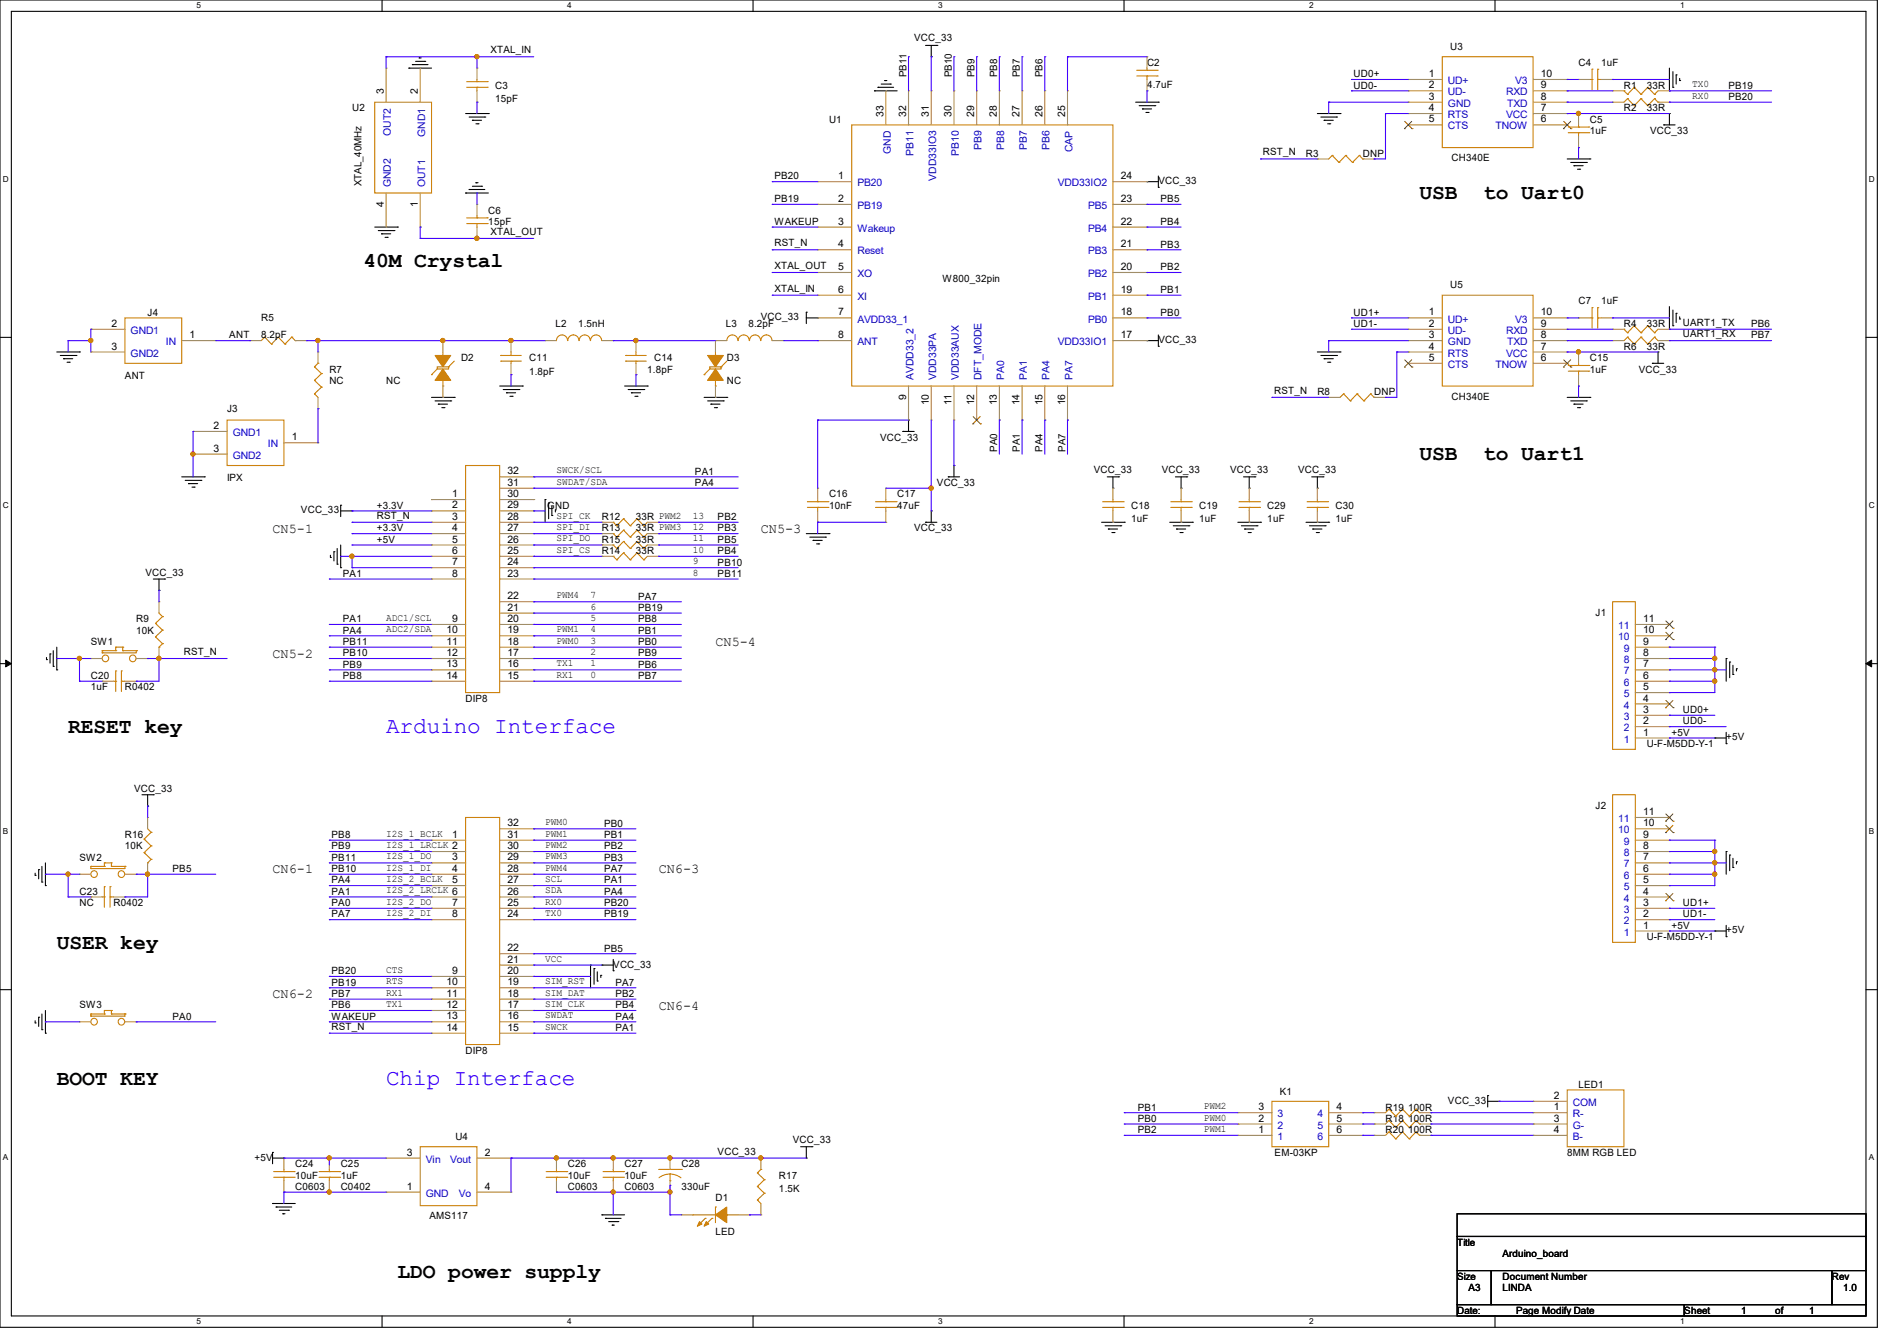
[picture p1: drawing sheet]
<svg xmlns="http://www.w3.org/2000/svg" width="297mm" height="210mm" viewBox="0 0 297 210" stroke-linecap="round" stroke-linejoin="round" font-family="sans-serif">
<defs><g id="words">
<g font-size="3.6" fill="#00f">
<text x="60.5" y="114.8">Arduino Interface</text>
<text x="60.5" y="169.9">Chip Interface</text>
</g>
<g font-size="3.3">
<text x="222.2" y="31.2">USB</text>
<text x="232.2" y="31.2">to Uart0</text>
<text x="56.9" y="41.9">40M Crystal</text>
<text x="222.2" y="72.1">USB</text>
<text x="232.2" y="72.1">to Uart1</text>
<text x="10.7" y="114.8">RESET key</text>
<text x="8.9" y="148.5">USER key</text>
<text x="8.9" y="169.9">BOOT KEY</text>
<text x="62.2" y="200.1">LDO power supply</text>
</g>
<g font-size="2.1">
<text x="42.7" y="83.4">CN5-1</text>
<text x="119.1" y="83.4">CN5-3</text>
<text x="112" y="101.2">CN5-4</text>
<text x="42.7" y="103">CN5-2</text>
<text x="42.7" y="136.8">CN6-1</text>
<text x="103.1" y="136.8">CN6-3</text>
<text x="42.7" y="156.3">CN6-2</text>
<text x="103.1" y="158.1">CN6-4</text>
</g>
<g font-size="1.6">
<text x="76.8" y="8.3">XTAL_IN</text>
<text x="143.1" y="6.4">VCC_33</text>
<text x="179.6" y="10.3">C2</text>
<text x="227" y="7.8">U3</text>
<text x="247.1" y="10.3">C4</text>
<text x="250.7" y="10.3">1uF</text>
<text x="55.1" y="17.4">U2</text>
<text x="60.1" y="14.8" transform="rotate(-90 60.1 14.8)">3</text>
<text x="65.4" y="14.8" transform="rotate(-90 65.4 14.8)">2</text>
<text x="77.5" y="13.9">C3</text>
<text x="77.5" y="16">15pF</text>
<text x="141.9" y="12.1" transform="rotate(-90 141.9 12.1)">PB11</text>
<text x="149" y="12.1" transform="rotate(-90 149 12.1)">PB10</text>
<text x="152.6" y="12.1" transform="rotate(-90 152.6 12.1)">PB9</text>
<text x="156.1" y="12.1" transform="rotate(-90 156.1 12.1)">PB8</text>
<text x="159.7" y="12.1" transform="rotate(-90 159.7 12.1)">PB7</text>
<text x="163.2" y="12.1" transform="rotate(-90 163.2 12.1)">PB6</text>
<text x="179.6" y="13.7">4.7uF</text>
<text x="211.9" y="12.1">UD0+</text>
<text x="211.9" y="13.9">UD0-</text>
<text x="223.7" y="12.1">1</text>
<text x="223.7" y="13.8">2</text>
<text x="223.7" y="15.6">3</text>
<text x="223.7" y="17.4">4</text>
<text x="241.3" y="17.4">7</text>
<text x="241.3" y="15.6">8</text>
<text x="241.3" y="13.8">9</text>
<text x="241.3" y="12.1">10</text>
<text x="254.3" y="13.9">R1</text>
<text x="254.3" y="17.4">R2</text>
<text x="257.8" y="13.9">33R</text>
<text x="257.8" y="17.4">33R</text>
<text x="264.9" y="13.7">TX0</text>
<text x="264.9" y="15.5">RX0</text>
<text x="270.6" y="13.9">PB19</text>
<text x="270.6" y="15.7">PB20</text>
<text x="129.8" y="19.2">U1</text>
<text x="138.3" y="18.3" transform="rotate(-90 138.3 18.3)">33</text>
<text x="141.9" y="18.3" transform="rotate(-90 141.9 18.3)">32</text>
<text x="145.4" y="18.3" transform="rotate(-90 145.4 18.3)">31</text>
<text x="149" y="18.3" transform="rotate(-90 149 18.3)">30</text>
<text x="152.5" y="18.3" transform="rotate(-90 152.5 18.3)">29</text>
<text x="156.1" y="18.3" transform="rotate(-90 156.1 18.3)">28</text>
<text x="159.6" y="18.3" transform="rotate(-90 159.6 18.3)">27</text>
<text x="163.2" y="18.3" transform="rotate(-90 163.2 18.3)">26</text>
<text x="166.8" y="18.3" transform="rotate(-90 166.8 18.3)">25</text>
<text x="223.7" y="19.2">5</text>
<text x="241.3" y="19.2">6</text>
<text x="248.9" y="19.2">C5</text>
<text x="248.9" y="21">1uF</text>
<text x="258.4" y="21">VCC_33</text>
<text x="56.6" y="29.2" transform="rotate(-90 56.6 29.2)">XTAL_40MHz</text>
<text x="121.2" y="28.1">PB20</text>
<text x="131.2" y="28.1">1</text>
<text x="175.5" y="28.1">24</text>
<text x="181.4" y="28.8">VCC_33</text>
<text x="197.7" y="24.3">RST_N</text>
<text x="204.5" y="24.6">R3</text>
<text x="213.4" y="24.6">DNP</text>
<text x="227.2" y="25.3">CH340E</text>
<text x="60.1" y="32.3" transform="rotate(-90 60.1 32.3)">4</text>
<text x="65.4" y="32.3" transform="rotate(-90 65.4 32.3)">1</text>
<text x="76.5" y="33.4">C6</text>
<text x="76.5" y="35.2">15pF</text>
<text x="121.2" y="35.2">WAKEUP</text>
<text x="121.2" y="31.7">PB19</text>
<text x="131.2" y="35.2">3</text>
<text x="131.2" y="31.6">2</text>
<text x="175.5" y="35.2">22</text>
<text x="175.5" y="31.6">23</text>
<text x="181.7" y="35.2">PB4</text>
<text x="181.7" y="31.7">PB5</text>
<text x="76.8" y="36.8">XTAL_OUT</text>
<text x="121.2" y="38.6">RST_N</text>
<text x="131.2" y="38.7">4</text>
<text x="175.5" y="38.7">21</text>
<text x="181.7" y="38.8">PB3</text>
<text x="121.2" y="42.1">XTAL_OUT</text>
<text x="121.2" y="45.7">XTAL_IN</text>
<text x="131.2" y="42.3">5</text>
<text x="131.2" y="45.8">6</text>
<text x="147.6" y="44.1">W800_32pin</text>
<text x="175.5" y="45.8">19</text>
<text x="175.5" y="42.3">20</text>
<text x="181.7" y="45.9">PB1</text>
<text x="181.7" y="42.3">PB2</text>
<text x="227" y="45.2">U5</text>
<text x="247.1" y="47.7">C7</text>
<text x="250.7" y="47.7">1uF</text>
<text x="17.4" y="51.2">2</text>
<text x="23.1" y="49.4">J4</text>
<text x="29.7" y="53">1</text>
<text x="35.9" y="53">ANT</text>
<text x="40.9" y="50.3">R5</text>
<text x="40.9" y="53">8.2pF</text>
<text x="87" y="51.2">L2</text>
<text x="90.5" y="51.2">1.5nH</text>
<text x="113.6" y="51.2">L3</text>
<text x="117.2" y="51.2">8.2pF</text>
<text x="119.1" y="50.2">VCC_33</text>
<text x="131.2" y="49.4">7</text>
<text x="131.2" y="53">8</text>
<text x="175.5" y="53">17</text>
<text x="175.5" y="49.4">18</text>
<text x="181.4" y="53.7">VCC_33</text>
<text x="181.7" y="49.4">PB0</text>
<text x="211.9" y="49.4">UD1+</text>
<text x="211.9" y="51.2">UD1-</text>
<text x="223.7" y="49.4">1</text>
<text x="223.7" y="51.2">2</text>
<text x="223.7" y="53">3</text>
<text x="241.3" y="53">8</text>
<text x="241.3" y="51.2">9</text>
<text x="241.3" y="49.4">10</text>
<text x="254.3" y="51.2">R4</text>
<text x="257.8" y="51.2">33R</text>
<text x="263.5" y="51">UART1_TX</text>
<text x="263.5" y="52.8">UART1_RX</text>
<text x="274.2" y="51.2">PB6</text>
<text x="274.2" y="53">PB7</text>
<text x="17.4" y="54.7">3</text>
<text x="19.6" y="59.4">ANT</text>
<text x="51.6" y="58.3">R7</text>
<text x="72.2" y="56.6">D2</text>
<text x="82.8" y="56.6">C11</text>
<text x="82.8" y="58.7">1.8pF</text>
<text x="101.3" y="58.3">1.8pF</text>
<text x="102.4" y="56.6">C14</text>
<text x="113.8" y="56.6">D3</text>
<text x="223.7" y="54.7">4</text>
<text x="223.7" y="56.5">5</text>
<text x="241.3" y="56.5">6</text>
<text x="241.3" y="54.7">7</text>
<text x="248.9" y="56.6">C15</text>
<text x="248.9" y="58.3">1uF</text>
<text x="254.3" y="54.8">R6</text>
<text x="256.6" y="58.3">VCC_33</text>
<text x="257.8" y="54.8">33R</text>
<text x="35.6" y="64.6">J3</text>
<text x="51.6" y="60.1">NC</text>
<text x="60.5" y="60.1">NC</text>
<text x="113.8" y="60.1">NC</text>
<text x="141.9" y="62.6" transform="rotate(-90 141.9 62.6)">9</text>
<text x="145.4" y="63.5" transform="rotate(-90 145.4 63.5)">10</text>
<text x="149" y="63.5" transform="rotate(-90 149 63.5)">11</text>
<text x="152.5" y="63.5" transform="rotate(-90 152.5 63.5)">12</text>
<text x="156.1" y="63.5" transform="rotate(-90 156.1 63.5)">13</text>
<text x="159.6" y="63.5" transform="rotate(-90 159.6 63.5)">14</text>
<text x="163.2" y="63.5" transform="rotate(-90 163.2 63.5)">15</text>
<text x="166.8" y="63.5" transform="rotate(-90 166.8 63.5)">16</text>
<text x="199.5" y="61.7">RST_N</text>
<text x="206.2" y="61.9">R8</text>
<text x="215.1" y="61.9">DNP</text>
<text x="227.2" y="62.6">CH340E</text>
<text x="33.4" y="67.2">2</text>
<text x="33.4" y="70.7">3</text>
<text x="45.7" y="69">1</text>
<text x="137.8" y="69">VCC_33</text>
<text x="156.1" y="70.8" transform="rotate(-90 156.1 70.8)">PA0</text>
<text x="159.7" y="70.8" transform="rotate(-90 159.7 70.8)">PA1</text>
<text x="163.2" y="70.8" transform="rotate(-90 163.2 70.8)">PA4</text>
<text x="166.8" y="70.8" transform="rotate(-90 166.8 70.8)">PA7</text>
<text x="35.6" y="75.4">IPX</text>
<text x="70.8" y="77.9">1</text>
<text x="79.5" y="77.9">30</text>
<text x="79.5" y="76.1">31</text>
<text x="79.5" y="74.3">32</text>
<text x="87.1" y="75.9">SWDAT/SDA</text>
<text x="87.1" y="74.1">SWCK/SCL</text>
<text x="108.8" y="74.3">PA1</text>
<text x="108.8" y="76.1">PA4</text>
<text x="129.8" y="77.9">C16</text>
<text x="140.5" y="77.9">C17</text>
<text x="146.7" y="76.1">VCC_33</text>
<text x="171.2" y="74">VCC_33</text>
<text x="181.9" y="74">VCC_33</text>
<text x="192.6" y="74">VCC_33</text>
<text x="203.2" y="74">VCC_33</text>
<text x="47.1" y="80.4">VCC_33</text>
<text x="59" y="79.7">+3.3V</text>
<text x="59" y="83.2">+3.3V</text>
<text x="59" y="81.2">RST_N</text>
<text x="70.8" y="79.6">2</text>
<text x="70.8" y="81.4">3</text>
<text x="70.8" y="83.2">4</text>
<text x="79.5" y="83.2">27</text>
<text x="79.5" y="81.4">28</text>
<text x="79.5" y="79.6">29</text>
<text x="85.7" y="79.7">GND</text>
<text x="87.1" y="81.2">SPI_CK</text>
<text x="87.1" y="83">SPI_DI</text>
<text x="94.2" y="81.4">R12</text>
<text x="94.2" y="83.2">R13</text>
<text x="99.6" y="81.4">33R PWM2</text>
<text x="99.6" y="83.2">33R PWM3</text>
<text x="108.5" y="81.2">13</text>
<text x="108.5" y="83">12</text>
<text x="112.4" y="81.4">PB2</text>
<text x="112.4" y="83.2">PB3</text>
<text x="129.8" y="79.7">10nF</text>
<text x="140.5" y="79.7">47uF</text>
<text x="143.1" y="83.2">VCC_33</text>
<text x="177.1" y="79.7">C18</text>
<text x="177.1" y="81.8">1uF</text>
<text x="187.7" y="79.7">C19</text>
<text x="187.7" y="81.8">1uF</text>
<text x="198.4" y="79.7">C29</text>
<text x="198.4" y="81.8">1uF</text>
<text x="209.1" y="79.7">C30</text>
<text x="209.1" y="81.8">1uF</text>
<text x="59" y="85">+5V</text>
<text x="70.8" y="85">5</text>
<text x="70.8" y="86.7">6</text>
<text x="70.8" y="88.5">7</text>
<text x="79.5" y="88.5">24</text>
<text x="79.5" y="86.7">25</text>
<text x="79.5" y="85">26</text>
<text x="87.1" y="84.8">SPI_DO</text>
<text x="87.1" y="86.6">SPI_CS</text>
<text x="94.2" y="85">R15</text>
<text x="94.2" y="86.8">R14</text>
<text x="99.6" y="85">33R</text>
<text x="99.6" y="86.8">33R</text>
<text x="108.5" y="88.3">9</text>
<text x="108.5" y="86.6">10</text>
<text x="108.5" y="84.8">11</text>
<text x="112.4" y="88.6">PB10</text>
<text x="112.4" y="85">PB5</text>
<text x="112.4" y="86.8">PB4</text>
<text x="22.8" y="90.2">VCC_33</text>
<text x="53.7" y="90.3">PA1</text>
<text x="70.8" y="90.3">8</text>
<text x="79.5" y="95.6">21</text>
<text x="79.5" y="93.9">22</text>
<text x="79.5" y="90.3">23</text>
<text x="87.1" y="93.7">PWM4</text>
<text x="92.5" y="95.5">6</text>
<text x="92.5" y="93.7">7</text>
<text x="99.9" y="95.7">PB19</text>
<text x="99.9" y="93.9">PA7</text>
<text x="108.5" y="90.1">8</text>
<text x="112.4" y="90.3">PB11</text>
<text x="14.2" y="101">SW1</text>
<text x="21.3" y="97.5">R9</text>
<text x="21.3" y="99.2">10K</text>
<text x="53.7" y="101">PB11</text>
<text x="53.7" y="97.5">PA1</text>
<text x="53.7" y="99.2">PA4</text>
<text x="60.5" y="97.2">ADC1/SCL</text>
<text x="60.5" y="99">ADC2/SDA</text>
<text x="69.9" y="99.2">10</text>
<text x="69.9" y="101">11</text>
<text x="70.8" y="97.4">9</text>
<text x="79.5" y="101">18</text>
<text x="79.5" y="99.2">19</text>
<text x="79.5" y="97.4">20</text>
<text x="87.1" y="100.8">PWM0</text>
<text x="87.1" y="99">PWM1</text>
<text x="92.5" y="100.8">3</text>
<text x="92.5" y="99">4</text>
<text x="92.5" y="97.2">5</text>
<text x="99.9" y="97.5">PB8</text>
<text x="99.9" y="99.2">PB1</text>
<text x="99.9" y="101">PB0</text>
<text x="249.8" y="96.4">J1</text>
<text x="257.3" y="101">9</text>
<text x="257.3" y="99.2">10</text>
<text x="257.3" y="97.4">11</text>
<text x="14.2" y="106.3">C20</text>
<text x="28.8" y="102.6">RST_N</text>
<text x="53.7" y="102.8">PB10</text>
<text x="53.7" y="104.6">PB9</text>
<text x="53.7" y="106.3">PB8</text>
<text x="69.9" y="102.7">12</text>
<text x="69.9" y="104.5">13</text>
<text x="69.9" y="106.3">14</text>
<text x="79.5" y="106.3">15</text>
<text x="79.5" y="104.5">16</text>
<text x="79.5" y="102.7">17</text>
<text x="87.1" y="104.4">TX1</text>
<text x="87.1" y="106.1">RX1</text>
<text x="92.5" y="106.1">0</text>
<text x="92.5" y="104.4">1</text>
<text x="92.5" y="102.6">2</text>
<text x="99.9" y="106.3">PB7</text>
<text x="99.9" y="104.6">PB6</text>
<text x="99.9" y="102.8">PB9</text>
<text x="257.3" y="106.3">6</text>
<text x="257.3" y="104.5">7</text>
<text x="257.3" y="102.7">8</text>
<text x="14.2" y="108.1">1uF</text>
<text x="19.6" y="108.1">R0402</text>
<text x="72.9" y="109.9">DIP8</text>
<text x="257.3" y="113.4">2</text>
<text x="257.3" y="111.6">3</text>
<text x="257.3" y="109.9">4</text>
<text x="257.3" y="108.1">5</text>
<text x="263.5" y="113.5">UD0-</text>
<text x="263.5" y="111.7">UD0+</text>
<text x="257.3" y="115.2">1</text>
<text x="257.8" y="117">U-F-M5DD-Y-1</text>
<text x="261.7" y="115.2">+5V</text>
<text x="270.3" y="116">+5V</text>
<text x="21" y="124">VCC_33</text>
<text x="19.6" y="131.2">R16</text>
<text x="51.9" y="131.2">PB8</text>
<text x="60.5" y="131">I2S_1_BCLK</text>
<text x="70.8" y="131.2">1</text>
<text x="79.5" y="131.2">31</text>
<text x="79.5" y="129.4">32</text>
<text x="85.3" y="129.2">PWM0</text>
<text x="85.3" y="131">PWM1</text>
<text x="94.6" y="129.5">PB0</text>
<text x="94.6" y="131.2">PB1</text>
<text x="249.8" y="126.6">J2</text>
<text x="257.3" y="131.2">9</text>
<text x="257.3" y="129.4">10</text>
<text x="257.3" y="127.6">11</text>
<text x="12.4" y="134.8">SW2</text>
<text x="19.6" y="133">10K</text>
<text x="27" y="136.6">PB5</text>
<text x="51.9" y="136.6">PB10</text>
<text x="51.9" y="134.8">PB11</text>
<text x="51.9" y="133">PB9</text>
<text x="60.5" y="136.4">I2S_1_DI</text>
<text x="60.5" y="134.6">I2S_1_DO</text>
<text x="60.5" y="132.8">I2S_1_LRCLK 2</text>
<text x="70.8" y="134.7">3</text>
<text x="70.8" y="136.5">4</text>
<text x="79.5" y="136.5">28</text>
<text x="79.5" y="134.7">29</text>
<text x="79.5" y="133">30</text>
<text x="85.3" y="134.6">PWM3</text>
<text x="85.3" y="132.8">PWM2</text>
<text x="85.3" y="136.4">PWM4</text>
<text x="94.6" y="134.8">PB3</text>
<text x="94.6" y="136.6">PA7</text>
<text x="94.6" y="133">PB2</text>
<text x="257.3" y="136.5">6</text>
<text x="257.3" y="134.7">7</text>
<text x="257.3" y="133">8</text>
<text x="12.4" y="140.1">C23</text>
<text x="12.4" y="141.9">NC</text>
<text x="17.8" y="141.9">R0402</text>
<text x="51.9" y="141.9">PA0</text>
<text x="51.9" y="138.3">PA4</text>
<text x="51.9" y="140.1">PA1</text>
<text x="51.9" y="143.7">PA7</text>
<text x="60.5" y="143.5">I2S_2_DI</text>
<text x="60.5" y="141.7">I2S_2_DO</text>
<text x="60.5" y="139.9">I2S_2_LRCLK 6</text>
<text x="60.5" y="138.1">I2S_2_BCLK</text>
<text x="70.8" y="138.3">5</text>
<text x="70.8" y="141.9">7</text>
<text x="70.8" y="143.6">8</text>
<text x="79.5" y="143.6">24</text>
<text x="79.5" y="141.9">25</text>
<text x="79.5" y="140.1">26</text>
<text x="79.5" y="138.3">27</text>
<text x="85.3" y="138.1">SCL</text>
<text x="85.3" y="139.9">SDA</text>
<text x="85.3" y="143.5">TX0</text>
<text x="85.3" y="141.7">RX0</text>
<text x="94.6" y="138.3">PA1</text>
<text x="94.6" y="140.1">PA4</text>
<text x="94.6" y="141.9">PB20</text>
<text x="94.6" y="143.7">PB19</text>
<text x="257.3" y="143.6">2</text>
<text x="257.3" y="141.9">3</text>
<text x="257.3" y="140.1">4</text>
<text x="257.3" y="138.3">5</text>
<text x="263.5" y="143.7">UD1-</text>
<text x="263.5" y="141.9">UD1+</text>
<text x="79.5" y="149">22</text>
<text x="94.6" y="149">PB5</text>
<text x="257.3" y="145.4">1</text>
<text x="257.8" y="147.2">U-F-M5DD-Y-1</text>
<text x="261.7" y="145.5">+5V</text>
<text x="270.3" y="146.2">+5V</text>
<text x="51.9" y="152.6">PB20</text>
<text x="51.9" y="154.3">PB19</text>
<text x="60.5" y="155.9">RX1</text>
<text x="60.5" y="152.4">CTS</text>
<text x="60.5" y="154.1">RTS</text>
<text x="69.9" y="154.3">10</text>
<text x="70.8" y="152.5">9</text>
<text x="79.5" y="154.3">19</text>
<text x="79.5" y="152.5">20</text>
<text x="79.5" y="150.7">21</text>
<text x="85.3" y="155.9">SIM_DAT</text>
<text x="85.3" y="154.1">SIM_RST</text>
<text x="85.3" y="150.6">VCC</text>
<text x="96" y="151.5">VCC_33</text>
<text x="96.4" y="154.3">PA7</text>
<text x="12.4" y="157.9">SW3</text>
<text x="27" y="159.7">PA0</text>
<text x="51.9" y="156.1">PB7</text>
<text x="51.9" y="157.9">PB6</text>
<text x="51.9" y="159.7">WAKEUP</text>
<text x="51.9" y="161.2">RST_N</text>
<text x="60.5" y="157.7">TX1</text>
<text x="69.9" y="156.1">11</text>
<text x="69.9" y="157.9">12</text>
<text x="69.9" y="159.6">13</text>
<text x="69.9" y="161.4">14</text>
<text x="79.5" y="161.4">15</text>
<text x="79.5" y="159.6">16</text>
<text x="79.5" y="157.9">17</text>
<text x="79.5" y="156.1">18</text>
<text x="85.3" y="159.5">SWDAT</text>
<text x="85.3" y="161.2">SWCK</text>
<text x="85.3" y="157.7">SIM_CLK</text>
<text x="96.4" y="161.5">PA1</text>
<text x="96.4" y="159.7">PA4</text>
<text x="96.4" y="156.1">PB2</text>
<text x="96.4" y="157.9">PB4</text>
<text x="72.9" y="165">DIP8</text>
<text x="178.1" y="173.9">PB1</text>
<text x="188.5" y="173.7">PWM2</text>
<text x="197" y="173.9">3</text>
<text x="200.4" y="171.4">K1</text>
<text x="209.3" y="173.9">4</text>
<text x="216.9" y="173.9">R19</text>
<text x="220.5" y="173.9">100R</text>
<text x="226.7" y="172.8">VCC_33</text>
<text x="243.2" y="172.1">2</text>
<text x="243.2" y="173.9">1</text>
<text x="247.1" y="170.3">LED1</text>
<text x="71.3" y="178.5">U4</text>
<text x="124.1" y="179.1">VCC_33</text>
<text x="178.1" y="175.7">PB0</text>
<text x="178.1" y="177.5">PB2</text>
<text x="188.5" y="177.2">PWM1</text>
<text x="188.5" y="175.5">PWM0</text>
<text x="197" y="175.6">2</text>
<text x="197" y="177.4">1</text>
<text x="209.3" y="177.4">6</text>
<text x="209.3" y="175.6">5</text>
<text x="216.9" y="175.7">R18</text>
<text x="216.9" y="177.5">R20</text>
<text x="220.5" y="175.7">100R</text>
<text x="220.5" y="177.5">100R</text>
<text x="243.2" y="175.6">3</text>
<text x="243.2" y="177.4">4</text>
<text x="39.8" y="181.7">+5V</text>
<text x="46.2" y="182.8">C24</text>
<text x="46.2" y="184.6">10uF</text>
<text x="53.3" y="182.8">C25</text>
<text x="53.3" y="184.6">1uF</text>
<text x="63.7" y="181">3</text>
<text x="75.9" y="181">2</text>
<text x="88.9" y="182.8">C26</text>
<text x="88.9" y="184.6">10uF</text>
<text x="97.8" y="182.8">C27</text>
<text x="97.8" y="184.6">10uF</text>
<text x="106.7" y="182.8">C28</text>
<text x="112.4" y="180.8">VCC_33</text>
<text x="122" y="184.6">R17</text>
<text x="199.6" y="181">EM-03KP</text>
<text x="245.4" y="181">8MM RGB LED</text>
<text x="46.2" y="186.4">C0603</text>
<text x="53.3" y="186.4">C0402</text>
<text x="63.7" y="186.3">1</text>
<text x="67.2" y="191">AMS117</text>
<text x="75.9" y="186.3">4</text>
<text x="88.9" y="186.4">C0603</text>
<text x="97.8" y="186.4">C0603</text>
<text x="106.7" y="186.4">330uF</text>
<text x="112" y="188.1">D1</text>
<text x="122" y="186.7">1.5K</text>
<text x="112" y="193.5">LED</text>
<text x="228.1" y="195.1">Title</text>
<text x="235.2" y="196.8">Arduino_board</text>
<text x="228.1" y="200.4">Size</text>
<text x="229.9" y="202.2">A3</text>
<text x="235.2" y="200.4">Document Number</text>
<text x="235.2" y="202.2">LINDA</text>
<text x="286.8" y="200.4">Rev</text>
<text x="288.6" y="202.2">1.0</text>
<text x="228.1" y="205.7">Date:</text>
<text x="237.4" y="205.7">Page Modify Date</text>
<text x="263.7" y="205.7">Sheet</text>
<text x="272.6" y="205.7">1</text>
<text x="277.9" y="205.7">of</text>
<text x="283.3" y="205.7">1</text>
</g>
<g font-size="1.6" fill="#00c">
<text x="226.7" y="13.2">UD+</text>
<text x="226.7" y="14.9">UD-</text>
<text x="226.7" y="16.7">GND</text>
<text x="235.8" y="14.9">RXD</text>
<text x="236" y="16.7">TXD</text>
<text x="237.2" y="13.2">V3</text>
<text x="61.2" y="21.3" transform="rotate(-90 61.2 21.3)">OUT2</text>
<text x="66.5" y="21.4" transform="rotate(-90 66.5 21.4)">GND1</text>
<text x="153.7" y="23.5" transform="rotate(-90 153.7 23.5)">PB9</text>
<text x="157.2" y="23.5" transform="rotate(-90 157.2 23.5)">PB8</text>
<text x="160.8" y="23.5" transform="rotate(-90 160.8 23.5)">PB7</text>
<text x="164.3" y="23.5" transform="rotate(-90 164.3 23.5)">PB6</text>
<text x="167.9" y="23.8" transform="rotate(-90 167.9 23.8)">CAP</text>
<text x="226.7" y="18.5">RTS</text>
<text x="226.7" y="20.3">CTS</text>
<text x="234.1" y="20.3">TNOW</text>
<text x="235.8" y="18.5">VCC</text>
<text x="61.2" y="29.3" transform="rotate(-90 61.2 29.3)">GND2</text>
<text x="66.5" y="29.3" transform="rotate(-90 66.5 29.3)">OUT1</text>
<text x="134.2" y="29.2">PB20</text>
<text x="139.4" y="24.1" transform="rotate(-90 139.4 24.1)">GND</text>
<text x="143" y="24.4" transform="rotate(-90 143 24.4)">PB11</text>
<text x="146.6" y="28.3" transform="rotate(-90 146.6 28.3)">VDD33IO3</text>
<text x="150.1" y="24.4" transform="rotate(-90 150.1 24.4)">PB10</text>
<text x="165.6" y="29.2">VDD33IO2</text>
<text x="134.2" y="32.7">PB19</text>
<text x="170.3" y="32.7">PB5</text>
<text x="134.2" y="36.3">Wakeup</text>
<text x="134.2" y="39.8">Reset</text>
<text x="170.3" y="39.8">PB3</text>
<text x="170.3" y="36.3">PB4</text>
<text x="134.2" y="43.4">XO</text>
<text x="134.2" y="46.9">XI</text>
<text x="170.3" y="46.9">PB1</text>
<text x="170.3" y="43.4">PB2</text>
<text x="20.4" y="52.3">GND1</text>
<text x="134.2" y="50.5">AVDD33_1</text>
<text x="170.3" y="50.5">PB0</text>
<text x="226.7" y="50.5">UD+</text>
<text x="226.7" y="52.3">UD-</text>
<text x="235.8" y="52.3">RXD</text>
<text x="237.2" y="50.5">V3</text>
<text x="20.4" y="55.8">GND2</text>
<text x="26" y="54.1">IN</text>
<text x="134.2" y="54.1">ANT</text>
<text x="143" y="59.6" transform="rotate(-90 143 59.6)">AVDD33_2</text>
<text x="146.6" y="59.6" transform="rotate(-90 146.6 59.6)">VDD33PA</text>
<text x="150.1" y="59.6" transform="rotate(-90 150.1 59.6)">VDD33AUX</text>
<text x="153.7" y="59.6" transform="rotate(-90 153.7 59.6)">DFT_MODE</text>
<text x="157.2" y="59.6" transform="rotate(-90 157.2 59.6)">PA0</text>
<text x="160.8" y="59.6" transform="rotate(-90 160.8 59.6)">PA1</text>
<text x="164.3" y="59.6" transform="rotate(-90 164.3 59.6)">PA4</text>
<text x="165.6" y="54.1">VDD33IO1</text>
<text x="167.9" y="59.6" transform="rotate(-90 167.9 59.6)">PA7</text>
<text x="226.7" y="54.1">GND</text>
<text x="226.7" y="55.8">RTS</text>
<text x="226.7" y="57.6">CTS</text>
<text x="234.1" y="57.6">TNOW</text>
<text x="235.8" y="55.8">VCC</text>
<text x="236" y="54.1">TXD</text>
<text x="36.4" y="68.3">GND1</text>
<text x="36.4" y="71.8">GND2</text>
<text x="42" y="70.1">IN</text>
<text x="253.4" y="100.3">10</text>
<text x="253.4" y="98.5">11</text>
<text x="254.3" y="107.4">6</text>
<text x="254.3" y="105.6">7</text>
<text x="254.3" y="103.8">8</text>
<text x="254.3" y="102.1">9</text>
<text x="254.3" y="112.7">3</text>
<text x="254.3" y="111">4</text>
<text x="254.3" y="109.2">5</text>
<text x="254.3" y="116.3">1</text>
<text x="254.3" y="114.5">2</text>
<text x="253.4" y="130.5">10</text>
<text x="253.4" y="128.7">11</text>
<text x="254.3" y="137.6">6</text>
<text x="254.3" y="135.8">7</text>
<text x="254.3" y="134.1">8</text>
<text x="254.3" y="132.3">9</text>
<text x="254.3" y="143">3</text>
<text x="254.3" y="141.2">4</text>
<text x="254.3" y="139.4">5</text>
<text x="254.3" y="146.5">1</text>
<text x="254.3" y="144.7">2</text>
<text x="246.3" y="173.2">COM</text>
<text x="200" y="175">3</text>
<text x="200" y="176.7">2</text>
<text x="200" y="178.5">1</text>
<text x="206.2" y="178.5">6</text>
<text x="206.2" y="176.7">5</text>
<text x="206.2" y="175">4</text>
<text x="246.3" y="175">R-</text>
<text x="246.3" y="176.7">G-</text>
<text x="246.3" y="178.5">B-</text>
<text x="66.7" y="182.1">Vin</text>
<text x="70.5" y="182.1">Vout</text>
<text x="66.7" y="187.4">GND</text>
<text x="71.8" y="187.4">Vo</text>
</g>
<g font-size="1.3">
<text x="30.8" y="1.3">5</text>
<text x="88.8" y="1.3">4</text>
<text x="146.9" y="1.3">3</text>
<text x="205" y="1.3">2</text>
<text x="263.1" y="1.3">1</text>
<text x=".5" y="28.4">D</text>
<text x="292.6" y="28.4">D</text>
<text x=".5" y="79.5">C</text>
<text x="292.6" y="79.5">C</text>
<text x=".5" y="130.6">B</text>
<text x="292.6" y="130.6">B</text>
<text x=".5" y="181.7">A</text>
<text x="292.6" y="181.7">A</text>
<text x="30.8" y="207.4">5</text>
<text x="88.8" y="207.4">4</text>
<text x="146.9" y="207.4">3</text>
<text x="205" y="207.4">2</text>
<text x="263.1" y="207.4">1</text>
</g>
</g></defs>
<g fill="none" stroke="#000" stroke-width=".17">
<path d="M0 0h293.9v207.9h-293.9zM1.8 1.8h290.3v204.3h-290.3zM59.8 0v1.8M64 10.7h.1M64 10.7h3.6M64.6 10.1h.1M64.6 10.1h2.4M65.1 9.6h1.4M65.6 9.1h.1M65.6 9.1h.4M66.5 9.6h.1M72.9 17.8h3.6"/>
<path d="M73.4 18.3h2.5M74 18.8h.1M74 18.8h1.4M74.5 19.4h.3M74.8 19.4h.1M75.9 18.3h.1M76.5 17.8h.1M117.9 0v1.8M136.9 14.2h.1M136.9 14.2h3.6M137.5 13.7h.1M137.5 13.7h2.4"/>
<path d="M138 13.2h1.4M138.5 12.6h.1M138.5 12.6h.4M139.4 13.2h.1M144.9 7.1h1.8M145.8 8.9h.1M145.8 7.1v1.8M146.7 7.1h.1M176 0v1.8M177.8 16h3.6M178.4 16.6h2.4M178.9 17.1h.1"/>
<path d="M178.9 17.1h1.4M179.4 17.6h.3M179.7 17.6h.1M180.8 16.6h.1M181.4 16h.1M206.2 17.8h3.6M206.8 18.3h2.5M207.3 18.8h.1M207.3 18.8h1.4M207.9 19.4h.3M208.2 19.4h.1M209.3 18.3h.1"/>
<path d="M209.8 17.8h.1M234.1 0v1.8M260.5 19.6h.1M260.5 19.6h1.8M261.4 14.2h.1M261.4 17.8h.1M261.4 10.7v3.5M261.4 17.8v1.8M261.9 13.7h.1M261.9 11.2v2.5M262.4 11.7h.1M262.4 11.7v1.5"/>
<path d="M263 12.6h.1M263 12.3v.3M58.7 35.6h3.5M59.2 36.1h2.5M59.7 36.6h.1M59.7 36.6h1.5M60.3 37.2h.3M60.6 37.2h.1M61.7 36.1h.1M62.2 35.6h.1M72.9 30.2h.1M72.9 30.2h3.6"/>
<path d="M73.4 29.7h.1M73.4 29.7h2.5M74 29.2h1.4M74.5 28.6h.1M74.5 28.6h.3M75.4 29.2h.1M179.6 28.4h.1M179.6 28.4h1.8M181.4 29.3h.1M181.4 27.6v1.7M245.4 24.9h3.5M245.9 25.4h2.5"/>
<path d="M246.4 26h.1M246.4 26h1.5M247 26.5h.3M247.3 26.5h.1M248.4 25.4h.1M248.9 24.9h.1M0 52.8h1.8M8.9 55.1h3.5M9.4 55.7h2.5M9.9 56.2h.1M9.9 56.2h1.5M10.5 56.7h.3"/>
<path d="M10.8 56.7h.1M11.9 55.7h.1M12.4 55.1h.1M126.2 48.9h.1M126.2 48.9v1.8M126.2 49.8h1.8M128 49.8h.1M179.6 53.3h.1M179.6 53.3h1.8M181.4 54.2h.1M181.4 52.5v1.7M206.2 55.1h3.6"/>
<path d="M206.8 55.7h2.5M207.3 56.2h.1M207.3 56.2h1.4M207.9 56.7h.3M208.2 56.7h.1M209.3 55.7h.1M209.8 55.1h.1M258.7 56.9h.1M258.7 56.9h1.8M259.6 55.1h.1M259.6 55.1v1.8M261.4 51.6h.1"/>
<path d="M261.4 48v3.6M261.9 51h.1M261.9 48.6v2.4M262.4 49.1h.1M262.4 49.1v1.4M263 50h.1M263 49.6v.4M292.1 52.8h1.8M28.4 74.7h3.6M29 75.2h2.5M29.5 75.7h.1M29.5 75.7h1.4"/>
<path d="M30.1 76.3h.3M30.4 76.3h.1M31.5 75.2h.1M32 74.7h.1M53.3 79.1h.1M53.3 79.1v1.8M67.6 62.2h3.5M68.1 62.8h2.5M68.6 63.3h.1M68.6 63.3h1.5M69.2 63.8h.3M69.5 63.8h.1"/>
<path d="M70.6 62.8h.1M71.1 62.2h.1M78.2 60.5h3.6M78.8 61h2.4M79.3 61.5h.1M79.3 61.5h1.4M79.8 62.1h.4M80.2 62.1h.1M81.2 61h.1M81.8 60.5h.1M85.3 78.2h.1M85.3 78.2v3.6"/>
<path d="M85.9 78.8h.1M85.9 78.8v2.4M86.4 79.3v1.4M87 79.8h.1M87 79.8v.4M97.8 60.5h3.5M98.3 61h2.5M98.8 61.5h.1M98.8 61.5h1.5M99.4 62.1h.3M99.7 62.1h.1M100.8 61h.1"/>
<path d="M101.3 60.5h.1M110.2 62.2h3.6M110.8 62.8h2.4M111.3 63.3h.1M111.3 63.3h1.4M111.8 63.8h.4M112.2 63.8h.1M113.2 62.8h.1M113.8 62.2h.1M141.4 67.6h.1M141.4 67.6h1.7M142.2 65.8h.1"/>
<path d="M142.2 65.8v1.8M148.5 74.7h.1M148.5 74.7h1.7M149.4 72.9h.1M149.4 72.9v1.8M173.4 74.7h1.7M174.2 76.5h.1M174.2 74.7v1.8M175.1 74.7h.1M184 74.7h1.8M184.9 76.5h.1M184.9 74.7v1.8"/>
<path d="M185.8 74.7h.1M194.7 74.7h1.8M195.6 76.5h.1M195.6 74.7v1.8M196.5 74.7h.1M205.4 74.7h1.7M206.2 76.5h.1M206.2 74.7v1.8M207.1 74.7h.1M245.4 62.2h3.5M245.9 62.8h2.5M246.4 63.3h.1"/>
<path d="M246.4 63.3h1.5M247 63.8h.3M247.3 63.8h.1M248.4 62.8h.1M248.9 62.2h.1M24 90.7h1.8M24.9 92.5h.1M24.9 90.7v1.8M25.8 90.7h.1M51.7 87.3h.1M51.7 87v.3M52.3 86.4h.1"/>
<path d="M52.3 86.4v1.4M52.8 88.3h.1M52.8 85.9v2.4M53.3 88.9h.1M53.3 80h1.8M53.3 85.3v3.6M55.1 80h.1M86.4 80.7h.1M126.2 83.6h3.6M126.8 84.1h2.4M127.3 84.6h.1M127.3 84.6h1.4"/>
<path d="M127.8 85.2h.4M128.2 85.2h.1M129.2 84.1h.1M129.8 83.6h.1M144.9 81.8h.1M144.9 81.8h1.8M145.8 80h.1M145.8 80v1.8M172.5 81.8h3.5M173 82.3h2.5M173.5 82.8h.1M173.5 82.8h1.5"/>
<path d="M174.1 83.4h.3M174.4 83.4h.1M175.5 82.3h.1M176 81.8h.1M183.1 81.8h3.6M183.7 82.3h2.4M184.2 82.8h.1M184.2 82.8h1.4M184.7 83.4h.4M185.1 83.4h.1M186.1 82.3h.1M186.7 81.8h.1"/>
<path d="M193.8 81.8h3.6M194.4 82.3h2.4M194.9 82.8h.1M194.9 82.8h1.4M195.4 83.4h.3M195.7 83.4h.1M196.8 82.3h.1M197.4 81.8h.1M204.5 81.8h3.5M205 82.3h2.5M205.5 82.8h.1M205.5 82.8h1.5"/>
<path d="M206.1 83.4h.3M206.4 83.4h.1M207.5 82.3h.1M208 81.8h.1M0 103.9h1.8M7.3 103.3h.1M7.3 103v.3M7.8 102.4h.1M7.8 102.4v1.4M8.3 104.4h.1M8.3 101.9v2.5M8.9 104.9h.1"/>
<path d="M8.9 101.3v3.6M268.5 115.6h.1M268.5 115.6h1.8M270.3 103.1h.1M270.3 116.5h.1M270.3 103.1v3.6M270.3 114.7v1.8M270.8 103.7h.1M270.8 103.7v2.4M271.3 105.6h.1M271.3 104.2v1.4M271.9 104.7h.1"/>
<path d="M271.9 104.7v.4M292.1 103.9h1.8M5.5 137.1h.1M5.5 136.7v.4M6.1 136.2h.1M6.1 136.2v1.4M6.6 138.1h.1M6.6 135.7v2.4M7.1 138.7h.1M7.1 135.1v3.6M22.2 124.5h1.8M23.1 126.2h.1"/>
<path d="M23.1 124.5v1.7M24 124.5h.1M270.3 133.3h.1M270.3 133.3v3.6M270.8 133.9h.1M270.8 133.9v2.5M271.3 135.8h.1M271.3 134.4v1.4M271.9 135h.1M271.9 135v.3M0 155h1.8M5.5 159.9v.3"/>
<path d="M6.1 159.3h.1M6.1 159.3v1.4M6.6 158.8v2.4M7.1 158.2v3.6M92.5 151.1h.1M92.5 151.1v3.6M93 151.7h.1M93 151.7v2.4M93.5 153.6h.1M93.5 152.2v1.4M94.1 152.7h.1M94.1 152.7v.4"/>
<path d="M94.2 151.1h.1M94.2 151.1h1.8M96 152h.1M96 150.2v1.8M268.5 145.8h.1M268.5 145.8h1.8M270.3 146.7h.1M270.3 144.9v1.8M292.1 155h1.8M5.5 160.2h.1M6.6 161.2h.1M7.1 161.8h.1"/>
<path d="M125.3 179.6h1.8M126.2 179.6v1.8M127.1 179.6h.1M232.9 171.6h.1M232.9 172.5h1.8M232.9 171.6v1.8M234.7 172.5h.1M42.7 188.5h.1M42.7 180.5h.1M42.7 188.5h3.5M42.7 181.4h1.7M42.7 180.5v1.7"/>
<path d="M43.2 189h.1M43.2 189h2.5M43.7 189.5h1.5M44.3 190.1h.1M44.3 190.1h.3M44.4 181.4h.1M45.2 189.5h.1M94.2 190.2h.1M94.2 190.2h3.6M94.8 190.8h.1M94.8 190.8h2.4M95.3 191.3h1.4"/>
<path d="M95.8 191.9h.1M95.8 191.9h.4M96.7 191.3h.1M126.2 181.4h.1M228.1 190.1h64v3.5h-64zM228.1 193.6h64v5.4h-64zM228.1 199h5.4v5.3h-5.4zM233.5 199h53.3v5.3h-53.3zM286.8 199h5.3v5.3h-5.3zM59.8 206.1v1.8M117.9 206.1v1.8M176 206.1v1.8"/>
<path d="M228.1 204.3h35.6v1.8h-35.6zM234.1 206.1v1.8M263.7 204.3h28.4v1.8h-28.4z"/>
</g>
<path d="M.9 103.4l.9 .5-.9 .5zM292.1 103.9l.9-.5v1z" fill="#000"/>
<path d="M.9 103.4l.9 .5-.9 .5zM292.1 103.9l.9-.5v1z" fill="none" stroke="#000" stroke-width=".16"/>
<g fill="none" stroke="#cc8006" stroke-width=".17">
<path d="M248.9 12.4h.4M249.3 12.4h.1M249.3 10.8h.1M249.3 10.8v3.3M250.1 10.8h.1M250.1 12.4h.1M250.1 12.4h.6M250.1 10.8v3.3M254.3 14.2h.1M254.3 14.2l.5 .6M254.8 14.8h.1M254.8 15.5h.1"/>
<path d="M254.8 15.5l-.5 .5M254.8 15.5l1.1 1.1M255.9 13.7h.1M255.9 16.6h.1M255.9 13.7l1 1.1M255.9 13.7l-1.1 1.1M256.9 14.8h.1M256.9 15.5h.1M256.9 15.5l-1 1.1M256.9 15.5l1.1 1.1M258 13.7h.1M258 16.6h.1"/>
<path d="M258 13.7l1 1.1M258 13.7l-1.1 1.1M259 14.8h.1M259 15.5h.1M259 15.5l-1 1.1M259 15.5l.6 .5M259.6 16h.1M259.6 14.2l-.6 .6M19.6 49.8h8.8v7.1h-8.8zM78.4 55.7h.1M78.4 56.6h.1M78.4 55.7h3.2"/>
<path d="M78.4 56.6h3.2M80 56.6h.1M80 55.7h.1M80 55.1v.6M80 56.6v.3M110.2 58.7h.1M111.1 57.8l-.9 .9M112 55.7h.1M112 55.1v.6M112 57.8v2.7M112.9 57.4h.1M113.8 56.6l-.9 .8"/>
<path d="M112 60.5h.1M137.1 79.5h3.2M137.1 78.6h3.2M138.7 78.6h.1M138.7 79.5h.1M138.7 78.2v.4M138.7 79.5v.5M140.3 79.5h.1M140.3 78.6h.1M194 79.5h3.2M194 78.6h3.2M195.6 78.6h.1"/>
<path d="M195.6 79.5h.1M195.6 78.2v.4M195.6 79.5v.5M197.2 79.5h.1M197.2 78.6h.1M96 81.8h.1M96 83.6h.1M96 85.3h.1M96 81.8l.6 .5M96 83.6l.6 .5M96 85.3l.6 .6M96.6 82.3h.1"/>
<path d="M96.6 84.1h.1M96.6 85.9h.1M97.6 81.2h.1M97.6 83h.1M97.6 84.8h.1M97.6 81.2l1.1 1.1M97.6 81.2l-1 1.1M97.6 83l1.1 1.1M97.6 83l-1 1.1M97.6 84.8l1.1 1.1M97.6 84.8l-1 1.1M98.7 82.3h.1"/>
<path d="M98.7 84.1h.1M98.7 85.9h.1M99.7 81.2h.1M99.7 83h.1M99.7 84.8h.1M99.7 81.2l1.1 1.1M99.7 81.2l-1 1.1M99.7 83l1.1 1.1M99.7 83l-1 1.1M99.7 84.8l1.1 1.1M99.7 84.8l-1 1.1M100.8 82.3h.1"/>
<path d="M100.8 84.1h.1M100.8 85.9h.1M101.3 81.8l-.5 .5M101.3 83.6l-.5 .5M101.3 85.3l-.5 .6M14.2 136h.1M14.2 135.7h.1M14.2 135.7v.3M14.2 135.7h2.1M16.3 135.7h.1M16.3 135.1h.1M16.3 135.1v.6"/>
<path d="M16.3 135.1h1.1M17.4 135.1h.1M17.4 135.7h.1M17.4 135.7h2.2M17.4 135.1v.6M19.6 135.7h.1M19.6 135.7v.3h-5.4M22.6 131.4h.1M22.6 133.5h.1M22.6 131.4l1.1 1.1M22.6 133.5l1.1 1.1M23.1 135.1h.1"/>
<path d="M23.1 129.8l.6 .5M23.7 130.3h.1M23.7 132.5h.1M23.7 134.6h.1M23.7 130.3l-1.1 1.1M23.7 132.5l-1.1 1M23.7 134.6l-.6 .5M252.5 124.5h3.5v23.1h-3.5zM14.2 159.1h.1M14.2 158.8h.1M14.2 158.8v.3M14.2 158.8h2.1"/>
<path d="M16.3 158.8h.1M16.3 158.2h.1M16.3 158.2v.6M16.3 158.2h1.1M17.4 158.2h.1M17.4 158.8h.1M17.4 158.2v.6M17.4 158.8h2.2M19.6 158.8h.1M19.6 158.8v.3h-5.4M65.8 179.6h8.9v9.2h-8.9z"/>
<circle cx="14.7" cy="136.9" r=".52"/>
<circle cx="19" cy="136.9" r=".52"/>
<circle cx="14.7" cy="160" r=".52"/>
<circle cx="19" cy="160" r=".52"/>
</g>
<g fill="none" stroke="#a84" stroke-width=".17">
<path d="M247.1 12.4h.1M247.1 12.4h1.8M250.7 12.4h1.8M252.5 12.4h.1M252.5 14.2h.1M252.5 16h.1M252.5 14.2h1.8M252.5 16h1.8M259.6 14.2h1.8M259.6 16h1.8M261.4 14.2h.1M261.4 16h.1"/>
<path d="M14.2 51.6h.1M14.2 55.1h.1M14.2 51.6h5.4M14.2 55.1h5.4M28.4 53.3h5.4M33.8 53.3h.1M80 58.7h.1M80 53.3h.1M80 53.3v1.8M80 56.9v1.8M138.7 76.5h.1M138.7 76.5v1.7"/>
<path d="M195.6 76.5h.1M195.6 76.5v1.7M94.2 81.8h.1M94.2 83.6h.1M94.2 85.3h.1M94.2 81.8h1.8M94.2 83.6h1.8M94.2 85.3h1.8M101.3 81.8h1.8M101.3 83.6h1.8M101.3 85.3h1.8M103.1 81.8h.1"/>
<path d="M103.1 83.6h.1M103.1 85.3h.1M138.7 81.8h.1M138.7 80v1.8M195.6 81.8h.1M195.6 80v1.8M12.4 136.9h.1M12.4 136.9h1.8M19.6 136.9h1.7M21.3 136.9h.1M23.1 128h.1M23.1 136.9h.1"/>
<path d="M23.1 128v1.8M23.1 135.1v1.8M256 138.7h5.4M256 136.9h5.4M256 135.1h5.4M256 133.3h5.4M256 131.6h5.4M256 129.8h5.4M256 128h5.4M261.4 138.7h.1M261.4 136.9h.1M261.4 135.1h.1"/>
<path d="M261.4 133.3h.1M261.4 131.6h.1M261.4 129.8h.1M261.4 128h.1M256 145.8h5.4M256 144h5.4M256 142.2h5.4M256 140.5h5.4M261.4 145.8h.1M261.4 144h.1M261.4 142.2h.1M261.4 140.5h.1"/>
<path d="M12.4 160h.1M12.4 160h1.8M19.6 160h1.7M21.3 160h.1M60.5 186.7h.1M60.5 181.4h.1M60.5 181.4h5.3M60.5 186.7h5.3M74.7 181.4h5.3M74.7 186.7h5.3M80 181.4h.1M80 186.7h.1"/>
</g>
<path d="M260.8 130.4h.1M260.8 128.6h.1M260.8 139.9l1.2 1.2M260.8 129.2l1.2 1.2M260.8 127.5l1.2 1.1M261.9 139.9l-1.1 1.2M261.9 129.2l-1.1 1.2M261.9 127.5l-1.1 1.1M262 130.4h.1M262 128.6h.1M260.8 141.1h.1M262 141.1h.1" fill="none" stroke="#804000" stroke-width=".16"/>
<path d="M110.8 55.7h2.4l-1.2 1.7z" fill-rule="evenodd" fill="#cc8006"/>
<path d="M110.8 55.7h2.4l-1.2 1.7zM111.1 57.4h1.8v.4h-1.8z" fill="none" stroke="#cc8006" stroke-width=".17"/>
<path d="M112 57.8l1.2 1.8h-2.4z" fill-rule="evenodd" fill="#cc8006"/>
<g fill="none" stroke="#cc8006" stroke-width=".17">
<path d="M225.8 8.9h14.2v14.2h-14.2zM112 57.8l1.2 1.8h-2.4zM72.9 72.9h5.3v35.6h-5.3zM217.5 175.5h.1M217.5 175.5l-.6 .5M217.5 175.5l1 1.1M218.5 176.6h.1M219.6 175.5h.1M219.6 175.5l-1.1 1.1M219.6 175.5l1 1.1M220.6 176.6h.1M221.7 175.5h.1"/>
<path d="M221.7 175.5l-1.1 1.1M221.7 175.5l.5 .5M222.2 176h.1M42.8 184.4h3.3M42.8 183.5h3.3M44.4 183.5h.1M44.4 184.4h.1M44.4 183.1v.4M44.4 184.4v.5M46.1 184.4h.1M46.1 183.5h.1M108.5 190.2h.1"/>
<path d="M108.5 190.2h3.5M112 189h.1M112 189v2.5M113.8 190.2h.1M113.8 190.2h1.8M118.6 187.9h.1M118.6 185.8h.1M118.6 183.7h.1M118.6 187.9l.5 .6M118.6 185.8l1.1 1.1M118.6 183.7l1.1 1M119.1 183.1h.1"/>
<path d="M119.1 183.1l-.5 .6M119.7 186.9h.1M119.7 184.7h.1M119.7 186.9l-1.1 1M119.7 184.7l-1.1 1.1"/>
</g>
<g fill="none" stroke="#a84" stroke-width=".17">
<path d="M220.5 12.4h.1M220.5 14.2h.1M220.5 16h.1M220.5 17.8h.1M220.5 19.6h.1M220.5 12.4h5.3M220.5 14.2h5.3M220.5 16h5.3M220.5 17.8h5.3M220.5 19.6h5.3M240 12.4h5.4M240 14.2h5.4"/>
<path d="M240 16h5.4M240 17.8h5.4M240 19.6h5.4M245.4 19.6h.1M245.4 17.8h.1M245.4 16h.1M245.4 14.2h.1M245.4 12.4h.1M112 53.3h.1M112 53.3v1.8M67.6 78.2h.1M67.6 78.2h5.3"/>
<path d="M78.2 78.2h5.4M78.2 76.5h5.4M78.2 74.7h5.4M83.6 78.2h.1M83.6 76.5h.1M83.6 74.7h.1M112 62.2h.1M112 60.5v1.7M67.6 80h.1M67.6 81.8h.1M67.6 83.6h.1M67.6 85.3h.1"/>
<path d="M67.6 87.1h.1M67.6 88.9h.1M67.6 90.7h.1M67.6 97.8h.1M67.6 99.6h.1M67.6 80h5.3M67.6 81.8h5.3M67.6 83.6h5.3M67.6 85.3h5.3M67.6 87.1h5.3M67.6 88.9h5.3M67.6 90.7h5.3"/>
<path d="M67.6 97.8h5.3M67.6 99.6h5.3M78.2 80h5.4M78.2 81.8h5.4M78.2 83.6h5.4M78.2 85.3h5.4M78.2 87.1h5.4M78.2 88.9h5.4M78.2 90.7h5.4M78.2 97.8h5.4M78.2 99.6h5.4M78.2 96h5.4"/>
<path d="M78.2 94.2h5.4M83.6 99.6h.1M83.6 97.8h.1M83.6 96h.1M83.6 94.2h.1M83.6 90.7h.1M83.6 88.9h.1M83.6 87.1h.1M83.6 85.3h.1M83.6 83.6h.1M83.6 81.8h.1M83.6 80h.1"/>
<path d="M67.6 101.3h.1M67.6 103.1h.1M67.6 104.9h.1M67.6 106.7h.1M67.6 101.3h5.3M67.6 103.1h5.3M67.6 104.9h5.3M67.6 106.7h5.3M78.2 101.3h5.4M78.2 103.1h5.4M78.2 104.9h5.4M78.2 106.7h5.4"/>
<path d="M83.6 106.7h.1M83.6 104.9h.1M83.6 103.1h.1M83.6 101.3h.1M215.1 176h.1M215.1 176h1.8M222.2 176h1.8M224 176h.1M44.4 181.4h.1M44.4 186.7h.1M44.4 181.4v1.7M44.4 184.9v1.8"/>
<path d="M119.1 190.2h.1M119.1 181.4h.1M119.1 181.4v1.7M119.1 188.5v1.7"/>
</g>
<path d="M219.9 19l1.2 1.2M221 19l-1.1 1.2M244.8 19l1.2 1.2M245.9 19l-1.1 1.2M219.9 20.2h.1M221.1 20.2h.1M244.8 20.2h.1M246 20.2h.1" fill="none" stroke="#804000" stroke-width=".16"/>
<path d="M112 190.2l1.8-1.2v2.5z" fill-rule="evenodd" fill="#cc8006"/>
<path d="M112 190.2l1.8-1.2v2.5z" fill="none" stroke="#cc8006" stroke-width=".17"/>
<path d="M109.5 191.3l.4 .4-.7 .3z" fill-rule="evenodd" fill="#cc8006"/>
<path d="M109.5 191.3l.4 .4-.7 .3z" fill="none" stroke="#cc8006" stroke-width=".17"/>
<path d="M110.6 191.3l.4 .4-.8 .3z" fill-rule="evenodd" fill="#cc8006"/>
<g fill="none" stroke="#cc8006" stroke-width=".17">
<path d="M58.7 16h8.9v14.2h-8.9zM133.3 19.6h40.9v40.9h-40.9zM245.5 19.9h3.3M247.1 19.9h.1M247.1 19.6v.3M248.8 19.9h.1M73.1 35h3.2M73.1 34.1h3.2M74.7 34.1h.1M74.7 35h.1M74.7 33.8v.3M74.7 35v.6"/>
<path d="M76.3 35h.1M76.3 34.1h.1M208.6 24.3h.1M208.6 24.3l-.6 .6M208.6 24.3l1 1.1M209.6 25.4h.1M210.7 24.3h.1M210.7 24.3l-1.1 1.1M210.7 24.3l1.1 1.1M211.8 25.4h.1M212.8 24.3h.1M212.8 24.3l-1 1.1"/>
<path d="M212.8 24.3l.6 .6M213.4 24.9h.1M245.5 20.8h3.3M247.1 20.8h.1M247.1 20.8v.5M248.8 20.8h.1M41.4 52.8h.1M41.4 52.8l-.5 .5M41.4 52.8l1.1 1.1M42.5 53.9h.1M43.6 52.8h.1M43.6 52.8l-1.1 1.1"/>
<path d="M43.6 52.8l1 1.1M44.6 53.9h.1M45.7 52.8h.1M45.7 52.8l-1.1 1.1M45.7 52.8l.5 .5M46.2 53.3h.1M67.6 58.7h.1M68.5 57.8l-.9 .9M69.3 55.7h.1M69.3 55.1v.6M69.3 57.8v2.7M70.2 57.4h.1"/>
<path d="M71.1 56.6l-.9 .8M87.1 53.3a.87 .87 0 0 1 .9-.8 .87 .87 0 0 1 .9 .8M88.9 53.3a.87 .87 0 0 1 .9-.8 .87 .87 0 0 1 .8 .8M90.7 53.3a.87 .87 0 0 1 .8-.8 .87 .87 0 0 1 .9 .8M92.5 53.3a.87 .87 0 0 1 .8-.8 .87 .87 0 0 1 .9 .8M98 55.7h.1M98 56.6h.1M98 55.7h3.2M98 56.6h3.2M99.6 56.6h.1M99.6 55.7h.1M99.6 55.1v.6"/>
<path d="M99.6 56.6v.3M113.8 53.3a.87 .87 0 0 1 .9-.8 .87 .87 0 0 1 .8 .8M115.6 53.3a.87 .87 0 0 1 .8-.8 .87 .87 0 0 1 .9 .8M117.3 53.3a.87 .87 0 0 1 .9-.8 .87 .87 0 0 1 .9 .8M119.1 53.3a.87 .87 0 0 1 .9-.8 .87 .87 0 0 1 .9 .8M225.8 46.2h14.2v14.3h-14.2zM245.5 58.1h3.3M245.5 57.2h3.3M247.1 57.2h.1M247.1 58.1h.1M247.1 56.9v.3M247.1 58.1v.6"/>
<path d="M248.8 58.1h.1M248.8 57.2h.1M248.9 49.8h.4M249.3 49.8h.1M249.3 48.2h.1M249.3 48.2v3.2M250.1 48.2h.1M250.1 49.8h.1M250.1 49.8h.6M250.1 48.2v3.2M254.3 51.6h.1M254.3 51.6l.5 .5"/>
<path d="M254.8 52.8h.1M254.8 52.1h.1M254.8 52.8l-.5 .5M254.8 52.8l1.1 1.1M255.9 53.9h.1M255.9 51h.1M255.9 51l1 1.1M255.9 51l-1.1 1.1M256.9 52.8h.1M256.9 52.1h.1M256.9 52.8l-1 1.1M256.9 52.8l1.1 1.1"/>
<path d="M258 53.9h.1M258 51h.1M258 51l1 1.1M258 51l-1.1 1.1M259 52.8h.1M259 52.1h.1M259 52.8l-1 1.1M259 52.8l.6 .5M259.6 53.3h.1M259.6 51.6l-.6 .5M35.6 65.8h8.8v7.1h-8.8zM69.3 60.5h.1"/>
<path d="M126.4 79.5h3.2M126.4 78.6h3.2M128 78.6h.1M128 79.5h.1M128 78.2v.4M128 79.5v.5M129.6 79.5h.1M129.6 78.6h.1M172.6 79.5h3.3M172.6 78.6h3.3M174.2 78.6h.1M174.2 79.5h.1"/>
<path d="M174.2 78.2v.4M174.2 79.5v.5M175.9 79.5h.1M175.9 78.6h.1M183.3 79.5h3.2M183.3 78.6h3.2M184.9 78.6h.1M184.9 79.5h.1M184.9 78.2v.4M184.9 79.5v.5M186.5 79.5h.1M186.5 78.6h.1"/>
<path d="M204.6 79.5h3.3M204.6 78.6h3.3M206.2 78.6h.1M206.2 79.5h.1M206.2 78.2v.4M206.2 79.5v.5M207.9 79.5h.1M207.9 78.6h.1M210.4 61.7h.1M210.4 61.7l-.6 .5M210.4 61.7l1 1.1M211.4 62.8h.1"/>
<path d="M212.5 61.7h.1M212.5 61.7l-1.1 1.1M212.5 61.7l1 1.1M213.5 62.8h.1M214.6 61.7h.1M214.6 61.7l-1.1 1.1M214.6 61.7l.5 .5M215.1 62.2h.1M24.3 97.6h.1M24.3 99.7h.1M24.3 97.6l1.1 1.1M24.3 99.7l1.1 1.1"/>
<path d="M24.9 96l.5 .6M25.4 96.6h.1M25.4 98.7h.1M25.4 96.6l-1.1 1M25.4 98.7l-1.1 1M96 87.1h.1M96 87.1l.6 .6M96.6 87.7h.1M97.6 86.6h.1M97.6 86.6l1.1 1.1M97.6 86.6l-1 1.1M98.7 87.7h.1"/>
<path d="M99.7 86.6h.1M99.7 86.6l1.1 1.1M99.7 86.6l-1 1.1M100.8 87.7h.1M101.3 87.1l-.5 .6M252.5 94.2h3.5v23.1h-3.5zM16 102.2h.1M16 101.9h.1M16 101.9v.3M16 101.9h2.1M17.8 106.7h.3M18.1 101.9h.1"/>
<path d="M18.1 101.3h.1M18.1 106.7h.1M18.1 105.1h.1M18.1 101.3v.6M18.1 105.1v3.2M18.1 101.3h1.1M19 105.1h.1M19 106.7h.1M19 106.7h.6M19 105.1v3.2M19.2 101.3h.1M19.2 101.9h.1"/>
<path d="M19.2 101.9h2.1M19.2 101.3v.6M21.3 101.9h.1M21.3 101.9v.3h-5.3M24.9 101.3h.1M25.4 100.8h.1M25.4 100.8l-.5 .5M16.3 138.9h.1M16.3 138.9v3.2M17.2 138.9h.1M17.2 138.9v3.2M16 140.5h.3"/>
<path d="M16.3 140.5h.1M17.2 140.5h.1M17.2 140.5h.6M199.1 172.5h8.9v7.1h-8.9zM217.5 173.7h.1M217.5 177.2h.1M217.5 173.7l-.6 .5M217.5 173.7l1 1.1M217.5 177.2l-.6 .6M217.5 177.2l1 1.2M218.5 174.8h.1M218.5 178.4h.1"/>
<path d="M219.6 173.7h.1M219.6 177.2h.1M219.6 173.7l-1.1 1.1M219.6 173.7l1 1.1M219.6 177.2l-1.1 1.2M219.6 177.2l1 1.2M220.6 174.8h.1M220.6 178.4h.1M221.7 173.7h.1M221.7 177.2h.1M221.7 173.7l-1.1 1.1M221.7 173.7l.5 .5"/>
<path d="M221.7 177.2l-1.1 1.2M221.7 177.2l.5 .6M222.2 174.2h.1M222.2 177.8h.1M50 184.4h3.2M50 183.5h3.2M51.6 183.5h.1M51.6 184.4h.1M51.6 183.1v.4M51.6 184.4v.5M53.2 184.4h.1M53.2 183.5h.1"/>
<path d="M85.5 184.4h3.2M85.5 183.5h3.2M87.1 183.5h.1M87.1 184.4h.1M87.1 183.1v.4M87.1 184.4v.5M88.7 184.4h.1M88.7 183.5h.1M94.4 184.4h3.2M94.4 183.5h3.2M96 183.5h.1M96 184.4h.1"/>
<path d="M96 183.1v.4M96 184.4v.5M97.6 184.4h.1M97.6 183.5h.1M103.1 183.1h3.6M104.9 184.9h.1M104.9 183.9l1.1 .2 .6 .3M104.9 183.9h-.7l-1 .5M104.9 183.9v1M106.7 183.1h.1M110.4 190.8h.1M110.4 190.8l-1.1 1.1"/>
<path d="M110.6 191.3l.4 .4-.8 .3zM111.5 190.8h.1M111.5 190.8l-1.1 1.1"/>
<circle cx="16.5" cy="103.1" r=".52"/>
<circle cx="20.8" cy="103.1" r=".52"/>
</g>
<g fill="none" stroke="#a84" stroke-width=".17">
<path d="M60.5 10.7h.1M60.5 10.7v5.3M65.8 10.7h.1M65.8 10.7v5.3M138.7 14.2h.1M138.7 14.2v5.4M142.2 14.2h.1M142.2 14.2v5.4M145.8 14.2h.1M145.8 14.2v5.4M149.4 14.2h.1M149.4 14.2v5.4"/>
<path d="M152.9 14.2h.1M152.9 14.2v5.4M156.5 14.2h.1M156.5 14.2v5.4M160 14.2h.1M160 14.2v5.4M163.6 14.2h.1M163.6 14.2v5.4M167.1 14.2h.1M167.1 14.2v5.4M247.1 17.8h.1M247.1 17.8v1.8"/>
<path d="M60.5 35.6h.1M60.5 30.2v5.4M65.8 35.6h.1M65.8 30.2v5.4M74.7 32h.1M74.7 37.3h.1M74.7 32v1.8M74.7 35.6v1.7M128 35.6h.1M128 39.1h.1M128 32h.1M128 28.4h.1"/>
<path d="M128 35.6h5.3M128 39.1h5.3M128 32h5.3M128 28.4h5.3M174.2 35.6h5.4M174.2 39.1h5.4M174.2 32h5.4M174.2 28.4h5.4M179.6 39.1h.1M179.6 35.6h.1M179.6 32h.1M179.6 28.4h.1"/>
<path d="M206.2 24.9h.1M206.2 24.9h1.8M213.4 24.9h1.7M215.1 24.9h.1M247.1 23.1h.1M247.1 21.3v1.8M39.1 53.3h.1M39.1 53.3h1.8M46.2 53.3h1.8M48 53.3h.1M85.3 53.3h.1M85.3 53.3h1.8"/>
<path d="M94.2 53.3h1.8M96 53.3h.1M99.6 58.7h.1M99.6 53.3h.1M99.6 53.3v1.8M99.6 56.9v1.8M112 53.3h.1M112 53.3h1.8M120.9 53.3h1.8M122.7 53.3h.1M128 42.7h.1M128 46.2h.1"/>
<path d="M128 49.8h.1M128 53.3h.1M128 53.3h5.3M128 42.7h5.3M128 46.2h5.3M128 49.8h5.3M174.2 53.3h5.4M174.2 42.7h5.4M174.2 46.2h5.4M174.2 49.8h5.4M179.6 53.3h.1M179.6 49.8h.1"/>
<path d="M179.6 46.2h.1M179.6 42.7h.1M220.5 49.8h.1M220.5 51.6h.1M220.5 53.3h.1M220.5 55.1h.1M220.5 56.9h.1M220.5 53.3h5.3M220.5 49.8h5.3M220.5 51.6h5.3M220.5 55.1h5.3M220.5 56.9h5.3"/>
<path d="M240 53.3h5.4M240 49.8h5.4M240 51.6h5.4M240 55.1h5.4M240 56.9h5.4M245.4 56.9h.1M245.4 55.1h.1M245.4 53.3h.1M245.4 51.6h.1M245.4 49.8h.1M247.1 49.8h.1M247.1 55.1h.1"/>
<path d="M247.1 55.1v1.8M247.1 58.7v1.8M247.1 49.8h1.8M250.7 49.8h1.8M252.5 49.8h.1M252.5 53.3h.1M252.5 51.6h.1M252.5 53.3h1.8M252.5 51.6h1.8M259.6 53.3h1.8M259.6 51.6h1.8M261.4 53.3h.1"/>
<path d="M261.4 51.6h.1M30.2 67.6h.1M30.2 71.1h.1M30.2 67.6h5.4M30.2 71.1h5.4M44.4 69.3h5.4M49.8 69.3h.1M128 76.5h.1M128 76.5v1.7M142.2 65.8h.1M142.2 60.5v5.3M145.8 65.8h.1"/>
<path d="M145.8 60.5v5.3M149.4 65.8h.1M149.4 60.5v5.3M152.9 65.8h.1M152.9 60.5v5.3M156.5 65.8h.1M156.5 60.5v5.3M160 65.8h.1M160 60.5v5.3M163.6 65.8h.1M163.6 60.5v5.3M167.1 65.8h.1"/>
<path d="M167.1 60.5v5.3M174.2 76.5h.1M174.2 76.5v1.7M184.9 76.5h.1M184.9 76.5v1.7M206.2 76.5h.1M206.2 76.5v1.7M208 62.2h.1M208 62.2h1.8M215.1 62.2h1.8M216.9 62.2h.1M247.1 60.5h.1"/>
<path d="M24.9 94.2h.1M24.9 94.2v1.8M94.2 87.1h.1M94.2 87.1h1.8M101.3 87.1h1.8M103.1 87.1h.1M128 81.8h.1M128 80v1.8M174.2 81.8h.1M174.2 80v1.8M184.9 81.8h.1M184.9 80v1.8"/>
<path d="M206.2 81.8h.1M206.2 80v1.8M256 99.6h5.4M256 97.8h5.4M261.4 99.6h.1M261.4 97.8h.1M14.2 103.1h.1M14.2 103.1h1.8M16 106.7h.1M16 106.7h1.8M19.6 106.7h1.7M21.3 106.7h.1"/>
<path d="M21.3 103.1h1.8M23.1 103.1h.1M24.9 103.1h.1M24.9 101.3v1.8M256 115.6h5.4M256 113.8h5.4M256 112h5.4M256 110.2h5.4M256 108.5h5.4M256 106.7h5.4M256 104.9h5.4M256 103.1h5.4"/>
<path d="M256 101.3h5.4M261.4 115.6h.1M261.4 113.8h.1M261.4 112h.1M261.4 110.2h.1M261.4 108.5h.1M261.4 106.7h.1M261.4 104.9h.1M261.4 103.1h.1M261.4 101.3h.1M14.2 140.5h.1M14.2 140.5h1.8"/>
<path d="M17.8 140.5h1.8M19.6 140.5h.1M193.8 174.2h.1M193.8 176h.1M193.8 177.8h.1M193.8 174.2h5.3M193.8 177.8h5.3M193.8 176h5.3M208 174.2h5.4M208 177.8h5.4M208 176h5.4M213.4 177.8h.1"/>
<path d="M213.4 176h.1M213.4 174.2h.1M215.1 174.2h.1M215.1 177.8h.1M215.1 174.2h1.8M215.1 177.8h1.8M222.2 174.2h1.8M222.2 177.8h1.8M224 174.2h.1M224 177.8h.1M51.6 181.4h.1M51.6 186.7h.1"/>
<path d="M51.6 181.4v1.7M51.6 184.9v1.8M87.1 181.4h.1M87.1 186.7h.1M87.1 181.4v1.7M87.1 184.9v1.8M96 181.4h.1M96 186.7h.1M96 181.4v1.7M96 184.9v1.8M104.9 181.4h.1M104.9 186.7h.1"/>
<path d="M104.9 181.4v1.7M104.9 184.9v1.8M106.7 190.2h.1M106.7 190.2h1.8M115.6 190.2h1.7M117.3 190.2h.1"/>
</g>
<g fill="none" stroke="#804000" stroke-width=".16">
<path d="M219.9 57.5h.1M219.9 56.3l1.2 1.2M221 56.3l-1.1 1.2M221.1 57.5h.1M244.8 57.5h.1M244.8 56.3l1.2 1.2M245.9 56.3l-1.1 1.2M246 57.5h.1M152.3 66.4h.1M152.4 65.2l1.1 1.2M153.5 65.2l-1.2 1.2M153.5 66.4h.1"/>
<path d="M260.8 98.4h.1M260.8 99l1.2 1.2M260.8 97.2l1.2 1.2M261.9 99l-1.1 1.2M261.9 97.2l-1.1 1.2M262 98.4h.1M260.8 110.8h.1M260.8 100.2h.1M260.8 109.7l1.2 1.1M261.9 109.7l-1.1 1.1M262 110.8h.1M262 100.2h.1"/>
</g>
<path d="M68.1 55.7h2.5l-1.3 1.7z" fill-rule="evenodd" fill="#cc8006"/>
<path d="M68.1 55.7h2.5l-1.3 1.7zM68.5 57.4h1.7v.4h-1.7z" fill="none" stroke="#cc8006" stroke-width=".17"/>
<path d="M69.3 57.8l1.3 1.8h-2.5z" fill-rule="evenodd" fill="#cc8006"/>
<g fill="none" stroke="#cc8006" stroke-width=".17">
<path d="M73.1 13.7h3.2M73.1 12.8h3.2M74.7 12.8h.1M74.7 13.7h.1M74.7 12.4v.4M74.7 13.7v.5M76.3 13.7h.1M76.3 12.8h.1M178 11.9h3.2M178 11h3.2M179.6 11h.1M179.6 11.9h.1"/>
<path d="M179.6 10.7v.3M179.6 11.9v.5M181.2 11.9h.1M181.2 11h.1M49.2 59.6h.1M49.2 57.4h.1M49.2 59.6l1.1 1M49.2 57.4l1.1 1.1M49.8 56.9h.1M49.8 56.9l-.6 .5M50.3 58.5h.1M50.3 58.5l-1.1 1.1"/>
<path d="M69.3 57.8l1.3 1.8h-2.5zM49.2 61.7h.1M49.2 61.7l.6 .5M50.3 60.6h.1M50.3 60.6l-1.1 1.1M72.9 128h5.3v35.6h-5.3zM245.4 170.7h8.9v8.9h-8.9z"/>
</g>
<g fill="none" stroke="#a84" stroke-width=".17">
<path d="M74.7 10.7h.1M74.7 16h.1M74.7 10.7v1.7M74.7 14.2v1.8M179.6 8.9h.1M179.6 14.2h.1M179.6 8.9v1.8M179.6 12.4v1.8M49.8 55.1h.1M49.8 55.1v1.8M69.3 53.3h.1M69.3 53.3v1.8"/>
<path d="M49.8 64h.1M49.8 62.2v1.8M69.3 62.2h.1M69.3 60.5v1.7M67.6 135.1h.1M67.6 136.9h.1M67.6 138.7h.1M67.6 131.6h.1M67.6 133.3h.1M67.6 135.1h5.3M67.6 136.9h5.3M67.6 138.7h5.3"/>
<path d="M67.6 133.3h5.3M67.6 131.6h5.3M78.2 135.1h5.4M78.2 136.9h5.4M78.2 138.7h5.4M78.2 133.3h5.4M78.2 131.6h5.4M78.2 129.8h5.4M83.6 138.7h.1M83.6 136.9h.1M83.6 135.1h.1M83.6 133.3h.1"/>
<path d="M83.6 131.6h.1M83.6 129.8h.1M67.6 140.5h.1M67.6 142.2h.1M67.6 144h.1M67.6 152.9h.1M67.6 154.7h.1M67.6 156.5h.1M67.6 158.2h.1M67.6 140.5h5.3M67.6 142.2h5.3M67.6 144h5.3"/>
<path d="M67.6 152.9h5.3M67.6 154.7h5.3M67.6 156.5h5.3M67.6 158.2h5.3M78.2 140.5h5.4M78.2 142.2h5.4M78.2 144h5.4M78.2 152.9h5.4M78.2 154.7h5.4M78.2 156.5h5.4M78.2 158.2h5.4M78.2 151.1h5.4"/>
<path d="M78.2 149.4h5.4M83.6 158.2h.1M83.6 156.5h.1M83.6 154.7h.1M83.6 152.9h.1M83.6 151.1h.1M83.6 144h.1M83.6 142.2h.1M83.6 140.5h.1M83.6 149.4h.1M67.6 160h.1M67.6 161.8h.1"/>
<path d="M67.6 160h5.3M67.6 161.8h5.3M78.2 160h5.4M78.2 161.8h5.4M83.6 161.8h.1M83.6 160h.1M240 172.5h.1M240 174.2h.1M240 176h.1M240 177.8h.1M240 172.5h5.4M240 174.2h5.4"/>
<path d="M240 176h5.4M240 177.8h5.4"/>
</g>
<path d="M74.7 8.9h.1M74.7 8.9h8.9M65.8 35.6h.1M65.8 35.6v1.7" fill="none" stroke="#4200ff" stroke-width=".17"/>
<circle cx="74.7" cy="8.9" r=".32" fill="#f00"/>
<circle cx="74.7" cy="8.9" r=".32" fill="none" stroke="#f00" stroke-width=".17"/>
<path d="M60.5 8.9h.1M60.5 8.9v1.8M74.7 8.9h.1M74.7 8.9v1.8M65.8 37.3h.1M65.8 37.3h17.8M74.7 37.3h.1" fill="none" stroke="#4200ff" stroke-width=".17"/>
<circle cx="74.7" cy="37.3" r=".32" fill="#f00"/>
<circle cx="74.7" cy="37.3" r=".32" fill="none" stroke="#f00" stroke-width=".17"/>
<path d="M60.5 8.9h.1M60.5 8.9h14.2M74.7 16h.1M74.7 16v1.8M74.7 30.2h.1M74.7 30.2v1.8M104.9 185.6h.1M104.9 185.6v1.1" fill="none" stroke="#4200ff" stroke-width=".17"/>
<circle cx="104.9" cy="186.7" r=".32" fill="#f00"/>
<circle cx="104.9" cy="186.7" r=".32" fill="none" stroke="#f00" stroke-width=".17"/>
<path d="M44.4 181.4h.1M44.4 181.4h16.1M51.6 181.4h.1M51.6 181.4v1M96 186.5h.1M96 186.5v.2" fill="none" stroke="#4200ff" stroke-width=".17"/>
<circle cx="51.5" cy="181.3" r=".32" fill="#f00"/>
<circle cx="51.5" cy="181.3" r=".32" fill="none" stroke="#f00" stroke-width=".17"/>
<path d="M44.4 186.7h.1M44.4 186.7h16.1M51.6 186.7h.1" fill="none" stroke="#4200ff" stroke-width=".17"/>
<circle cx="51.5" cy="186.7" r=".32" fill="#f00"/>
<circle cx="51.5" cy="186.7" r=".32" fill="none" stroke="#f00" stroke-width=".17"/>
<path d="M80 181.4h.1M80 181.4v5.3M80 181.4h7.1M96 181.4h.1M96 181.4h23.1M104.9 181.4h.1" fill="none" stroke="#4200ff" stroke-width=".17"/>
<circle cx="119.1" cy="181.3" r=".32" fill="#f00"/>
<circle cx="119.1" cy="181.3" r=".32" fill="none" stroke="#f00" stroke-width=".17"/>
<circle cx="104.9" cy="181.3" r=".32" fill="#f00"/>
<circle cx="104.9" cy="181.3" r=".32" fill="none" stroke="#f00" stroke-width=".17"/>
<g fill="none" stroke="#4200ff" stroke-width=".17">
<path d="M247.1 17.8h.1M247.1 17.8h14.3M44.4 186.7h.1M44.4 186.7v1.8M96 186.7h.1M96 186.7h8.9M104.9 190.2h.1M104.9 186.7h.1M104.9 190.2h1.8M104.9 186.7v3.5M117.3 190.2h.1M117.3 190.2h1.8"/>
<path d="M119.1 181.4h.1M119.1 181.4h7.1"/>
</g>
<circle cx="247.1" cy="17.8" r=".32" fill="#f00"/>
<circle cx="247.1" cy="17.8" r=".32" fill="none" stroke="#f00" stroke-width=".17"/>
<g fill="none" stroke="#4200ff" stroke-width=".17">
<path d="M208 16h.1M208 16h12.5M208 16v1.8M211.6 12.4h.1M211.6 14.2h.1M211.6 12.4h8.9M211.6 14.2h8.9M245.4 17.8h.1M245.4 14.2h.1M245.4 16h.1M245.4 14.2h7.1M245.4 17.8h1.7"/>
<path d="M245.4 16h7.1M261.4 14.2h.1M261.4 16h.1M261.4 14.2h16M261.4 16h16M247.1 23.1h.1M247.1 23.1v1.8M261.4 115.6h.1M261.4 113.8h.1M261.4 112h.1M261.4 101.3h.1M261.4 115.6h7.1"/>
<path d="M261.4 113.8h8.9M261.4 112h7.1M261.4 101.3h7.1M268.5 101.3h.1M268.5 101.3v1.8"/>
</g>
<circle cx="268.5" cy="103.1" r=".32" fill="#f00"/>
<circle cx="268.5" cy="103.1" r=".32" fill="none" stroke="#f00" stroke-width=".17"/>
<path d="M261.4 108.5h.1M261.4 106.7h.1M261.4 104.9h.1M261.4 106.7h7.1M261.4 104.9h7.1M268.5 106.7h.1M268.5 104.9h.1M268.5 104.9v3.6h-7.1" fill="none" stroke="#4200ff" stroke-width=".17"/>
<circle cx="268.5" cy="106.7" r=".32" fill="#f00"/>
<circle cx="268.5" cy="106.7" r=".32" fill="none" stroke="#f00" stroke-width=".17"/>
<circle cx="268.5" cy="104.9" r=".32" fill="#f00"/>
<circle cx="268.5" cy="104.9" r=".32" fill="none" stroke="#f00" stroke-width=".17"/>
<g fill="none" stroke="#4200ff" stroke-width=".17">
<path d="M245.4 12.4h.1M245.4 12.4h1.7M252.5 12.4h.1M252.5 12.4h8.9M261.4 103.1h.1M261.4 103.1h7.1M268.5 103.1h.1M268.5 104.9h.1M268.5 103.1v1.8M268.5 104.9h1.8M261.4 131.6h.1M261.4 131.6h7.1"/>
<path d="M268.5 131.6h.1M268.5 131.6v1.7M261.4 145.8h.1M261.4 144h.1M261.4 142.2h.1M261.4 145.8h7.1M261.4 144h7.1M261.4 142.2h7.1"/>
</g>
<circle cx="268.5" cy="133.3" r=".32" fill="#f00"/>
<circle cx="268.5" cy="133.3" r=".32" fill="none" stroke="#f00" stroke-width=".17"/>
<path d="M261.4 138.7h.1M261.4 136.9h.1M261.4 135.1h.1M261.4 136.9h7.1M261.4 135.1h7.1M268.5 136.9h.1M268.5 136.9v1.8h-7.1" fill="none" stroke="#4200ff" stroke-width=".17"/>
<circle cx="268.5" cy="135.1" r=".32" fill="#f00"/>
<circle cx="268.5" cy="135.1" r=".32" fill="none" stroke="#f00" stroke-width=".17"/>
<path d="M268.5 135.1h.1M268.5 135.1v1.8" fill="none" stroke="#4200ff" stroke-width=".17"/>
<circle cx="268.5" cy="136.9" r=".32" fill="#f00"/>
<circle cx="268.5" cy="136.9" r=".32" fill="none" stroke="#f00" stroke-width=".17"/>
<path d="M247.1 55.1h.1M247.1 55.1h12.5M261.4 133.3h.1M261.4 133.3h7.1M268.5 133.3h.1M268.5 135.1h.1M268.5 133.3v1.8M268.5 135.1h1.8" fill="none" stroke="#4200ff" stroke-width=".17"/>
<circle cx="247.1" cy="55.1" r=".32" fill="#f00"/>
<circle cx="247.1" cy="55.1" r=".32" fill="none" stroke="#f00" stroke-width=".17"/>
<g fill="none" stroke="#4200ff" stroke-width=".17">
<path d="M208 53.3h.1M208 53.3h12.5M208 53.3v1.8M211.6 49.8h.1M211.6 51.6h.1M211.6 49.8h8.9M211.6 51.6h8.9M245.4 55.1h.1M245.4 51.6h.1M245.4 53.3h.1M245.4 49.8h.1M245.4 49.8h1.7"/>
<path d="M245.4 51.6h7.1M245.4 55.1h1.7M245.4 53.3h7.1M252.5 49.8h.1M252.5 49.8h8.9M261.4 51.6h.1M261.4 53.3h.1M261.4 51.6h16M261.4 53.3h16M247.1 60.5h.1M247.1 60.5v1.7M8.9 103.1h.1"/>
<path d="M8.9 103.1h3.5M12.4 103.1h.1M12.4 103.1v3.6M23.1 103.1h.1M23.1 103.1h1.8"/>
</g>
<circle cx="12.4" cy="103.1" r=".32" fill="#f00"/>
<circle cx="12.4" cy="103.1" r=".32" fill="none" stroke="#f00" stroke-width=".17"/>
<path d="M12.4 106.7h.1M12.4 106.7h3.6M21.3 106.7h.1M24.9 103.1h.1M24.9 103.1v3.6h-3.6" fill="none" stroke="#4200ff" stroke-width=".17"/>
<circle cx="24.9" cy="103.1" r=".32" fill="#f00"/>
<circle cx="24.9" cy="103.1" r=".32" fill="none" stroke="#f00" stroke-width=".17"/>
<path d="M24.9 92.5h.1M24.9 92.5v1.7M12.4 103.1h.1M12.4 103.1h1.8M24.9 103.1h.1M24.9 103.1h10.7M7.1 136.9h.1M7.1 136.9h3.6M10.7 136.9h.1M10.7 136.9v3.6M21.3 136.9h.1M21.3 136.9h1.8" fill="none" stroke="#4200ff" stroke-width=".17"/>
<circle cx="10.6" cy="136.9" r=".32" fill="#f00"/>
<circle cx="10.6" cy="136.9" r=".32" fill="none" stroke="#f00" stroke-width=".17"/>
<path d="M23.1 136.9h.1M23.1 136.9v3.6h-3.5M10.7 140.5h.1M10.7 140.5h3.5M19.6 140.5h.1" fill="none" stroke="#4200ff" stroke-width=".17"/>
<circle cx="23.1" cy="136.9" r=".32" fill="#f00"/>
<circle cx="23.1" cy="136.9" r=".32" fill="none" stroke="#f00" stroke-width=".17"/>
<g fill="none" stroke="#4200ff" stroke-width=".17">
<path d="M10.7 136.9h.1M10.7 136.9h1.7M23.1 136.9h.1M23.1 126.2h.1M23.1 136.9h10.7M23.1 126.2v1.8M7.1 160h.1M7.1 160h5.3M21.3 160h.1M21.3 160h12.5M176 174.2h.1M176 176h.1"/>
<path d="M176 177.8h.1M176 174.2h17.8M176 176h17.8M176 177.8h17.8M87.1 181.4h.1M87.1 181.4h8.9"/>
</g>
<circle cx="96" cy="181.3" r=".32" fill="#f00"/>
<circle cx="96" cy="181.3" r=".32" fill="none" stroke="#f00" stroke-width=".17"/>
<circle cx="87.1" cy="181.3" r=".32" fill="#f00"/>
<circle cx="87.1" cy="181.3" r=".32" fill="none" stroke="#f00" stroke-width=".17"/>
<path d="M87.1 186.7h.1M87.1 186.7h8.9" fill="none" stroke="#4200ff" stroke-width=".17"/>
<circle cx="96" cy="186.7" r=".32" fill="#f00"/>
<circle cx="96" cy="186.7" r=".32" fill="none" stroke="#f00" stroke-width=".17"/>
<g fill="none" stroke="#4200ff" stroke-width=".17">
<path d="M142.2 8.9h.1M142.2 8.9v5.3M145.8 8.9h.1M145.8 8.9v5.3M149.4 8.9h.1M149.4 8.9v5.3M152.9 8.9h.1M152.9 8.9v5.3M156.5 8.9h.1M156.5 8.9v5.3M160 8.9h.1M160 8.9v5.3"/>
<path d="M163.6 8.9h.1M163.6 8.9v5.3M167.1 8.9h.1M167.1 8.9v5.3M216.9 17.8h.1M216.9 17.8v7.1h-1.8M216.9 17.8h3.6M120.9 35.6h.1M120.9 39.1h.1M120.9 28.4h.1M120.9 32h.1M120.9 35.6h7.1"/>
<path d="M120.9 39.1h7.1M120.9 28.4h7.1M120.9 32h7.1M179.6 39.1h.1M179.6 35.6h.1M179.6 32h.1M179.6 35.6h5.3M179.6 39.1h5.3M179.6 32h5.3M197.4 24.9h.1M197.4 24.9h8.8M215.1 24.9h.1"/>
<path d="M49.8 53.3h19.5M69.3 53.3h.1M99.6 53.3h.1M99.6 53.3h12.4M120.9 42.7h.1M120.9 46.2h.1M120.9 42.7h7.1M120.9 46.2h7.1M179.6 49.8h.1M179.6 46.2h.1M179.6 42.7h.1M179.6 42.7h5.3"/>
<path d="M179.6 46.2h5.3M179.6 49.8h5.3M218.7 55.1h.1M218.7 55.1v7.1h-1.8M218.7 55.1h1.8M145.8 76.5h.1M145.8 65.8v10.7M156.5 65.8h.1M156.5 65.8v5.3M160 65.8h.1M160 65.8v5.3M163.6 65.8h.1"/>
<path d="M163.6 65.8v5.3M167.1 65.8h.1M167.1 65.8v5.3M199.1 62.2h.1M199.1 62.2h8.9M216.9 62.2h.1M213.4 176h.1M213.4 174.2h.1M213.4 177.8h.1M213.4 176h1.7M213.4 174.2h1.7M213.4 177.8h1.7"/>
<path d="M224 176h.1M224 177.8h.1M224 174.2h.1M224 176h16M224 174.2h16M224 177.8h16M234.7 172.5h.1M234.7 172.5h5.3M96 186.7h.1M96 186.7v3.5"/>
</g>
<circle cx="99.5" cy="53.3" r=".32" fill="#f00"/>
<circle cx="99.5" cy="53.3" r=".32" fill="none" stroke="#f00" stroke-width=".17"/>
<g fill="none" stroke="#4200ff" stroke-width=".17">
<path d="M167.1 8.9h.1M167.1 8.9h12.5M179.6 14.2h.1M179.6 14.2v1.8M49.8 53.3h.1M49.8 53.3v1.8M80 58.7h.1M80 53.3h.1M80 58.7v1.8M80 53.3h5.3M96 53.3h.1M96 53.3h3.6"/>
<path d="M99.6 58.7h.1M99.6 58.7v1.8"/>
</g>
<circle cx="49.8" cy="53.3" r=".32" fill="#f00"/>
<circle cx="49.8" cy="53.3" r=".32" fill="none" stroke="#f00" stroke-width=".17"/>
<path d="M33.8 53.3h5.3M39.1 53.3h.1M48 53.3h.1M48 53.3h1.8M30.2 67.6h.1M30.2 71.1h.1M30.2 67.6v7.1" fill="none" stroke="#4200ff" stroke-width=".17"/>
<circle cx="30.2" cy="71.1" r=".32" fill="#f00"/>
<circle cx="30.2" cy="71.1" r=".32" fill="none" stroke="#f00" stroke-width=".17"/>
<path d="M10.7 53.3h.1M10.7 53.3h3.5M10.7 53.3v1.8M14.2 51.6h.1M14.2 53.3h.1M14.2 51.6v3.5M49.8 64h.1M49.8 64v5.3" fill="none" stroke="#4200ff" stroke-width=".17"/>
<circle cx="14.2" cy="53.3" r=".32" fill="#f00"/>
<circle cx="14.2" cy="53.3" r=".32" fill="none" stroke="#f00" stroke-width=".17"/>
<path d="M138.7 76.5h7.1M145.8 76.5h.1M145.8 76.5v3.5M145.8 80h.1" fill="none" stroke="#4200ff" stroke-width=".17"/>
<circle cx="145.8" cy="76.4" r=".32" fill="#f00"/>
<circle cx="145.8" cy="76.4" r=".32" fill="none" stroke="#f00" stroke-width=".17"/>
<g fill="none" stroke="#4200ff" stroke-width=".17">
<path d="M83.6 74.7h.1M83.6 76.5h.1M83.6 74.7h32M83.6 76.5h32M53.3 87.1h.1M53.3 87.1h14.3M55.1 80h.1M55.1 88.9h.1M55.1 85.3h.1M55.1 83.6h.1M55.1 81.8h.1M55.1 87.1h.1"/>
<path d="M55.1 81.8h12.5M55.1 88.9h12.5M55.1 80h12.5M55.1 83.6h12.5M55.1 85.3h12.5M55.1 87.1v1.8M83.6 88.9h.1M83.6 80h.1M83.6 81.8h.1M83.6 83.6h.1M83.6 85.3h.1M83.6 87.1h.1"/>
<path d="M83.6 90.7h.1M83.6 81.8h10.6M83.6 88.9h32M83.6 80h1.7M83.6 83.6h10.6M83.6 85.3h10.6M83.6 87.1h10.6M83.6 90.7h32M103.1 81.8h.1M103.1 83.6h.1M103.1 85.3h.1M103.1 87.1h.1"/>
<path d="M103.1 81.8h12.5M103.1 83.6h12.5M103.1 85.3h12.5M103.1 87.1h12.5M128 81.8h.1M128 81.8v1.8M128 81.8h10.7M51.6 101.3h.1M51.6 103.1h.1M51.6 104.9h.1M51.6 106.7h.1M51.6 106.7h16"/>
<path d="M51.6 104.9h16M51.6 103.1h16M51.6 101.3h16M83.6 106.7h.1M83.6 104.9h.1M83.6 103.1h.1M83.6 106.7h23.1M83.6 104.9h23.1M83.6 103.1h23.1M83.6 129.8h.1M83.6 131.6h.1M83.6 135.1h.1"/>
<path d="M83.6 136.9h.1M83.6 138.7h.1M83.6 133.3h.1M83.6 129.8h16M83.6 131.6h16M83.6 135.1h16M83.6 136.9h16M83.6 138.7h16M83.6 133.3h16M83.6 156.5h.1M83.6 151.1h.1M83.6 152.9h.1"/>
<path d="M83.6 154.7h.1M83.6 140.5h.1M83.6 158.2h.1M83.6 142.2h.1M83.6 144h.1M83.6 156.5h16M83.6 151.1h10.6M83.6 152.9h8.9M83.6 154.7h16M83.6 140.5h16M83.6 158.2h16M83.6 142.2h16"/>
<path d="M83.6 144h16M83.6 161.8h.1M83.6 160h.1M83.6 161.8h16M83.6 160h16"/>
</g>
<circle cx="55.1" cy="87.1" r=".32" fill="#f00"/>
<circle cx="55.1" cy="87.1" r=".32" fill="none" stroke="#f00" stroke-width=".17"/>
<g fill="none" stroke="#4200ff" stroke-width=".17">
<path d="M69.3 53.3h10.7M80 53.3h.1M122.7 53.3h5.3M128 53.3h.1M128 65.8h.1M128 65.8h14.2M128 65.8v10.7M149.4 72.9h.1M149.4 65.8v7.1M51.6 97.8h.1M51.6 99.6h.1M51.6 90.7h.1"/>
<path d="M51.6 97.8h16M51.6 99.6h16M51.6 90.7h16M83.6 97.8h.1M83.6 99.6h.1M83.6 96h.1M83.6 94.2h.1M83.6 97.8h23.1M83.6 99.6h23.1M83.6 96h23.1M83.6 94.2h23.1M83.6 101.3h.1"/>
<path d="M83.6 101.3h23.1M51.6 138.7h.1M51.6 136.9h.1M51.6 135.1h.1M51.6 133.3h.1M51.6 131.6h.1M51.6 138.7h16M51.6 136.9h16M51.6 135.1h16M51.6 133.3h16M51.6 131.6h16M51.6 152.9h.1"/>
<path d="M51.6 154.7h.1M51.6 156.5h.1M51.6 158.2h.1M51.6 142.2h.1M51.6 140.5h.1M51.6 144h.1M51.6 152.9h16M51.6 154.7h16M51.6 156.5h16M51.6 158.2h16M51.6 142.2h16M51.6 140.5h16"/>
<path d="M51.6 144h16M83.6 149.4h.1M83.6 149.4h16M51.6 160h.1M51.6 161.8h.1M51.6 160h16M51.6 161.8h16"/>
</g>
<circle cx="69.3" cy="53.3" r=".32" fill="#f00"/>
<circle cx="69.3" cy="53.3" r=".32" fill="none" stroke="#f00" stroke-width=".17"/>
<circle cx="80" cy="53.3" r=".32" fill="#f00"/>
<circle cx="80" cy="53.3" r=".32" fill="none" stroke="#f00" stroke-width=".17"/>
<circle cx="74.7" cy="8.9" r=".32" fill="#f00"/>
<circle cx="74.7" cy="8.9" r=".32" fill="none" stroke="#f00" stroke-width=".17"/>
<circle cx="74.7" cy="37.3" r=".32" fill="#f00"/>
<circle cx="74.7" cy="37.3" r=".32" fill="none" stroke="#f00" stroke-width=".17"/>
<circle cx="104.9" cy="186.7" r=".32" fill="#f00"/>
<circle cx="104.9" cy="186.7" r=".32" fill="none" stroke="#f00" stroke-width=".17"/>
<circle cx="51.5" cy="181.3" r=".32" fill="#f00"/>
<circle cx="51.5" cy="181.3" r=".32" fill="none" stroke="#f00" stroke-width=".17"/>
<circle cx="51.5" cy="186.7" r=".32" fill="#f00"/>
<circle cx="51.5" cy="186.7" r=".32" fill="none" stroke="#f00" stroke-width=".17"/>
<circle cx="119.1" cy="181.3" r=".32" fill="#f00"/>
<circle cx="119.1" cy="181.3" r=".32" fill="none" stroke="#f00" stroke-width=".17"/>
<circle cx="104.9" cy="181.3" r=".32" fill="#f00"/>
<circle cx="104.9" cy="181.3" r=".32" fill="none" stroke="#f00" stroke-width=".17"/>
<circle cx="247.1" cy="17.8" r=".32" fill="#f00"/>
<circle cx="247.1" cy="17.8" r=".32" fill="none" stroke="#f00" stroke-width=".17"/>
<circle cx="268.5" cy="103.1" r=".32" fill="#f00"/>
<circle cx="268.5" cy="103.1" r=".32" fill="none" stroke="#f00" stroke-width=".17"/>
<circle cx="268.5" cy="106.7" r=".32" fill="#f00"/>
<circle cx="268.5" cy="106.7" r=".32" fill="none" stroke="#f00" stroke-width=".17"/>
<circle cx="268.5" cy="104.9" r=".32" fill="#f00"/>
<circle cx="268.5" cy="104.9" r=".32" fill="none" stroke="#f00" stroke-width=".17"/>
<circle cx="268.5" cy="133.3" r=".32" fill="#f00"/>
<circle cx="268.5" cy="133.3" r=".32" fill="none" stroke="#f00" stroke-width=".17"/>
<circle cx="268.5" cy="135.1" r=".32" fill="#f00"/>
<circle cx="268.5" cy="135.1" r=".32" fill="none" stroke="#f00" stroke-width=".17"/>
<circle cx="268.5" cy="136.9" r=".32" fill="#f00"/>
<circle cx="268.5" cy="136.9" r=".32" fill="none" stroke="#f00" stroke-width=".17"/>
<circle cx="247.1" cy="55.1" r=".32" fill="#f00"/>
<circle cx="247.1" cy="55.1" r=".32" fill="none" stroke="#f00" stroke-width=".17"/>
<circle cx="12.4" cy="103.1" r=".32" fill="#f00"/>
<circle cx="12.4" cy="103.1" r=".32" fill="none" stroke="#f00" stroke-width=".17"/>
<circle cx="24.9" cy="103.1" r=".32" fill="#f00"/>
<circle cx="24.9" cy="103.1" r=".32" fill="none" stroke="#f00" stroke-width=".17"/>
<circle cx="10.6" cy="136.9" r=".32" fill="#f00"/>
<circle cx="10.6" cy="136.9" r=".32" fill="none" stroke="#f00" stroke-width=".17"/>
<circle cx="23.1" cy="136.9" r=".32" fill="#f00"/>
<circle cx="23.1" cy="136.9" r=".32" fill="none" stroke="#f00" stroke-width=".17"/>
<circle cx="96" cy="181.3" r=".32" fill="#f00"/>
<circle cx="96" cy="181.3" r=".32" fill="none" stroke="#f00" stroke-width=".17"/>
<circle cx="87.1" cy="181.3" r=".32" fill="#f00"/>
<circle cx="87.1" cy="181.3" r=".32" fill="none" stroke="#f00" stroke-width=".17"/>
<circle cx="96" cy="186.7" r=".32" fill="#f00"/>
<circle cx="96" cy="186.7" r=".32" fill="none" stroke="#f00" stroke-width=".17"/>
<circle cx="99.5" cy="53.3" r=".32" fill="#f00"/>
<circle cx="99.5" cy="53.3" r=".32" fill="none" stroke="#f00" stroke-width=".17"/>
<circle cx="49.8" cy="53.3" r=".32" fill="#f00"/>
<circle cx="49.8" cy="53.3" r=".32" fill="none" stroke="#f00" stroke-width=".17"/>
<circle cx="30.2" cy="71.1" r=".32" fill="#f00"/>
<circle cx="30.2" cy="71.1" r=".32" fill="none" stroke="#f00" stroke-width=".17"/>
<circle cx="14.2" cy="53.3" r=".32" fill="#f00"/>
<circle cx="14.2" cy="53.3" r=".32" fill="none" stroke="#f00" stroke-width=".17"/>
<circle cx="145.8" cy="76.4" r=".32" fill="#f00"/>
<circle cx="145.8" cy="76.4" r=".32" fill="none" stroke="#f00" stroke-width=".17"/>
<circle cx="55.1" cy="87.1" r=".32" fill="#f00"/>
<circle cx="55.1" cy="87.1" r=".32" fill="none" stroke="#f00" stroke-width=".17"/>
<circle cx="69.3" cy="53.3" r=".32" fill="#f00"/>
<circle cx="69.3" cy="53.3" r=".32" fill="none" stroke="#f00" stroke-width=".17"/>
<circle cx="80" cy="53.3" r=".32" fill="#f00"/>
<circle cx="80" cy="53.3" r=".32" fill="none" stroke="#f00" stroke-width=".17"/>
<use href="#words"/>
</svg>
